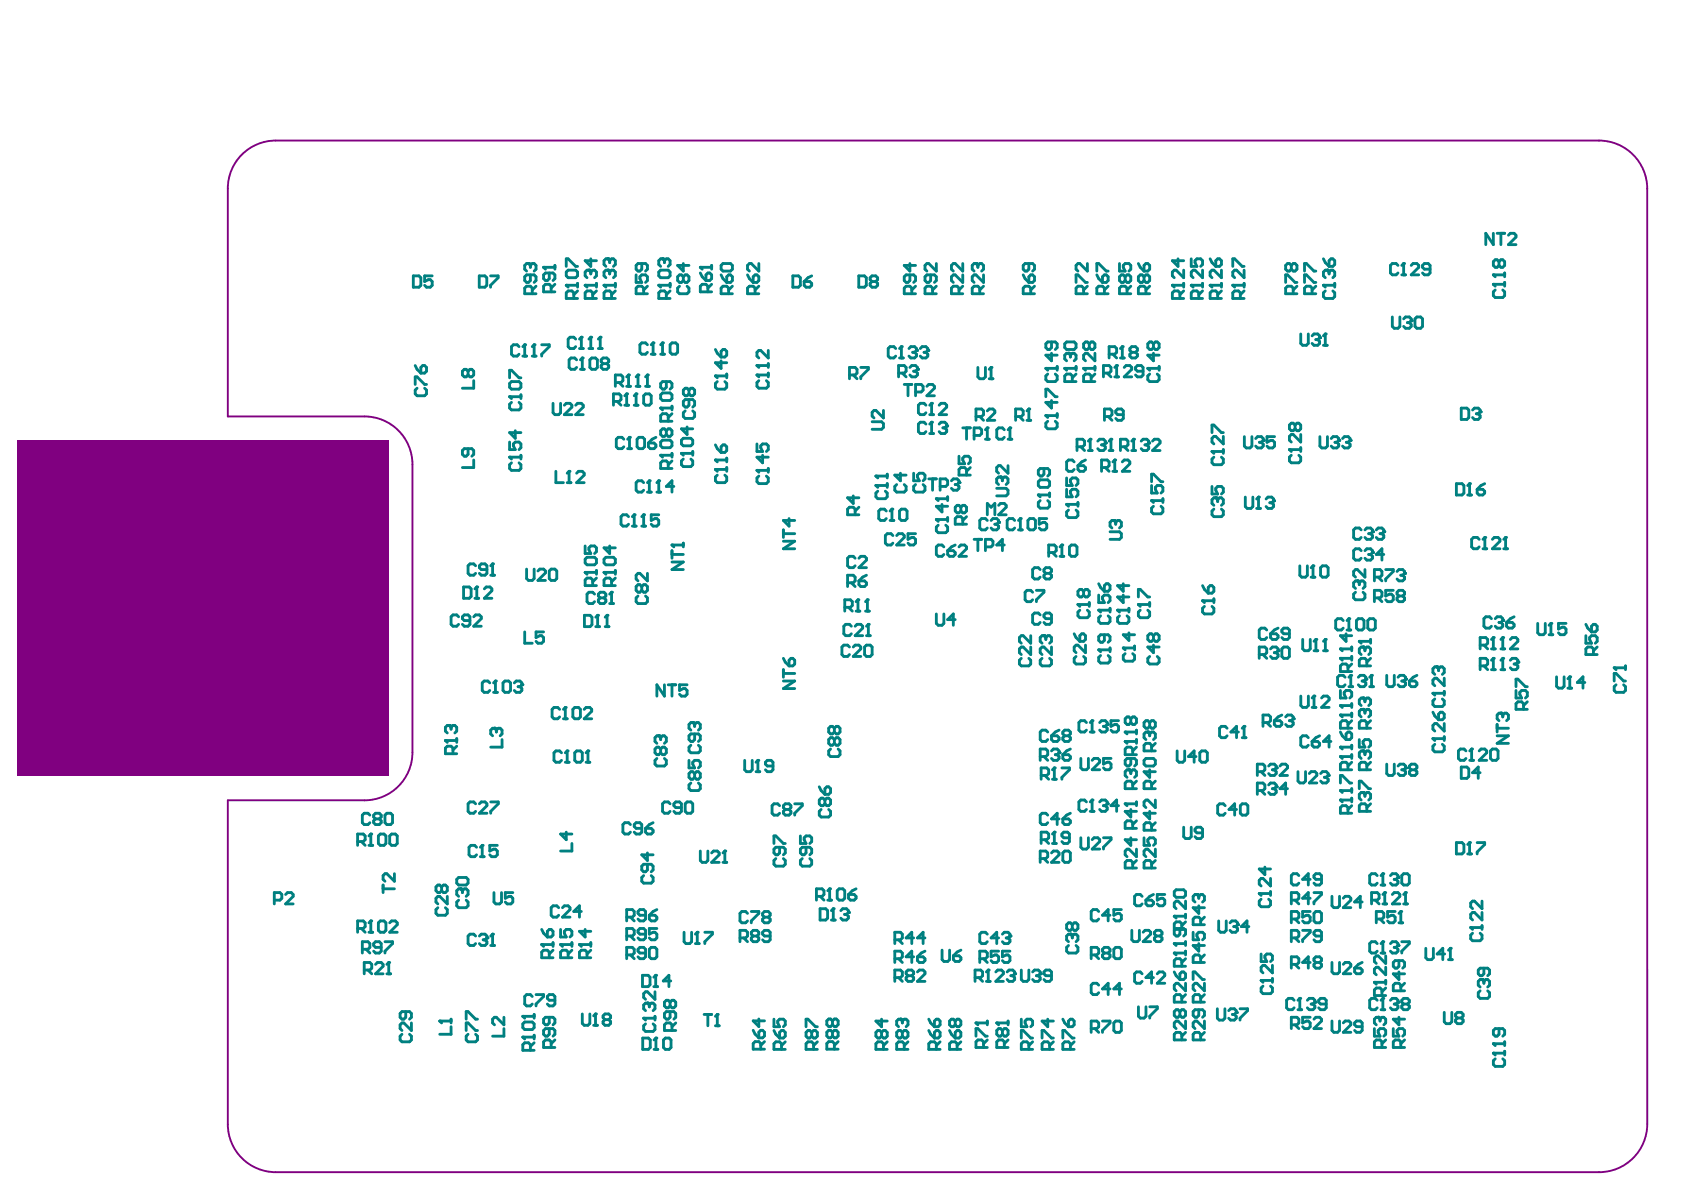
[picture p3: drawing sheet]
<svg xmlns="http://www.w3.org/2000/svg" width="301mm" height="210mm" viewBox="0 0 301 210" stroke-linecap="round" stroke-linejoin="round" font-family="sans-serif">
<path d="M271.2 110v1.6l.4 .4h.6l.4-.4v-1.6M273.2 112h.7M273.6 110v2" fill="none" stroke="#008080" stroke-width=".5"/>
<circle cx="273.6" cy="110" r=".25" fill="#008080"/>
<path d="M261.1 117.5h1l.3-.4v-.6l-.3-.4h-1v2M261.7 117.5l.7 .6M263.1 118.1h.6M263.4 116.1v2M273.6 110l-.4 .3M276.2 110h-1.3v1l.7-.4h.3l.3 .4v.6l-.3 .4h-.7l-.3-.4" fill="none" stroke="#008080" stroke-width=".5"/>
<circle cx="263.4" cy="116.1" r=".25" fill="#008080"/>
<path d="M263.4 116.1l-.3 .4M264.7 118.1h.7M265.1 116.1v2" fill="none" stroke="#008080" stroke-width=".5"/>
<circle cx="265.1" cy="116.1" r=".25" fill="#008080"/>
<path d="M265.1 116.1l-.4 .4M266.4 116.5l.3-.4h.7l.3 .4v.3" fill="none" stroke="#008080" stroke-width=".5"/>
<circle cx="267.7" cy="116.8" r=".25" fill="#008080"/>
<path d="M261.1 113.8h1l.3-.3v-.7l-.3-.3h-1v2M261.7 113.8l.7 .7M263.1 114.5h.6M263.4 112.5v2M267.1 117.1h.3M267.4 117.1l.3 .4v.3l-.3 .3h-.7l-.3-.3M267.7 116.8l-.3 .3" fill="none" stroke="#008080" stroke-width=".5"/>
<circle cx="263.4" cy="112.5" r=".25" fill="#008080"/>
<path d="M263.4 112.5l-.3 .3M264.7 114.5h.7M265.1 112.5v2" fill="none" stroke="#008080" stroke-width=".5"/>
<circle cx="265.1" cy="112.5" r=".25" fill="#008080"/>
<path d="M219.7 87.7v1.6l.3 .4h.7l.3-.4v-1.6M221.7 89.7h.6M222 87.7v2M265.1 112.5l-.4 .3M266.4 112.8l.3-.3h.7l.3 .3v.3l-1.3 1.4h1.3" fill="none" stroke="#008080" stroke-width=".5"/>
<circle cx="222" cy="87.7" r=".25" fill="#008080"/>
<path d="M222 87.7l-.3 .3M223.3 88l.4-.3h.6l.4 .3v.3" fill="none" stroke="#008080" stroke-width=".5"/>
<circle cx="224.7" cy="88.3" r=".25" fill="#008080"/>
<path d="M151.5 48.7h1l.3 .3v1.3l-.3 .4h-1zM153.8 49.7l-.3 .3v.3l.3 .4h.7l.3-.4v-.3l-.3-.3M153.8 49.7l-.3-.4v-.3l.3-.3h.7l.3 .3v.3l-.3 .4M153.8 49.7h.7M224 88.7h.3M224.3 88.7l.4 .3v.3l-.4 .4h-.6l-.4-.4M224.7 88.3l-.4 .4M244.6 119.1v1.7l.3 .3h.7l.3-.3v-1.7M246.6 119.5l.3-.4h.7l.3 .4v.3M190.6 147.8v1.6l.4 .4h.6l.4-.4v-1.6M192.6 148.1l.4-.3h.6l.4 .3v.3l-1.4 1.4h1.4M194.6 147.8h1.4v.3l-1.4 1.3v.4" fill="none" stroke="#008080" stroke-width=".5"/>
<circle cx="247.9" cy="119.8" r=".25" fill="#008080"/>
<path d="M247.9 119.8l-.3 .3M249.9 119.1l-.6 .4-.7 .6M236.4 126.1h2M237.8 128.5v-1l-.4-.4h-.6l-.4 .4v1h2M238.4 127.1l-.6 .7M238.4 125.8v.7M247.3 120.1h.3M247.6 120.1l.3 .4v.3l-.3 .3h-.7l-.3-.3M248.6 120.1h1l.3 .4v.3l-.3 .3h-.7l-.3-.3z" fill="none" stroke="#008080" stroke-width=".5"/>
<circle cx="236.4" cy="126.1" r=".25" fill="#008080"/>
<path d="M236.4 126.1l.4 .4M236.4 124.5h2M238.4 124.1v.7" fill="none" stroke="#008080" stroke-width=".5"/>
<circle cx="236.4" cy="124.5" r=".25" fill="#008080"/>
<path d="M236.4 124.5l.4 .3M236.4 121.8v1.3h1l-.3-.6v-.4l.3-.3h.7l.3 .3v.7l-.3 .3M240.4 132.5h-.3l-.3 .3v.7l.3 .3M241.1 135.8v-1l-.3-.3h-.7l-.3 .3v1h2M241.8 134.5l-.7 .6" fill="none" stroke="#008080" stroke-width=".5"/>
<circle cx="240.4" cy="132.5" r=".25" fill="#008080"/>
<path d="M239.8 130.5v1.3h1l-.4-.7v-.3l.4-.3h.6l.4 .3v.7l-.4 .3M240.4 132.5l.4 .3M240.8 132.8v.3M240.8 132.8l.3-.3h.3l.4 .3v.7l-.4 .3M252.8 130.3h1.9M253.1 131.3l-.3 .3v.7l.3 .3h1.3l.3-.3v-.7l-.3-.3M254.7 130v.6" fill="none" stroke="#008080" stroke-width=".5"/>
<circle cx="252.8" cy="130.3" r=".25" fill="#008080"/>
<path d="M236.4 133.5h2M237.8 135.8v-1l-.4-.3h-.6l-.4 .3v1h2M238.4 134.5l-.6 .6M238.4 133.1v.7M252.8 130.3l.3 .3M252.8 125.6l.3 .7 .7 .7M254.1 125.6h.3l.3 .4v.6l-.3 .4h-.6v-1zM254.7 127.6v1.4l-1.3-1.4h-.3l-.3 .4v.6l.3 .4" fill="none" stroke="#008080" stroke-width=".5"/>
<circle cx="236.4" cy="133.5" r=".25" fill="#008080"/>
<path d="M236.4 133.5l.4 .3M236.4 131.8h2M238.4 131.5v.6" fill="none" stroke="#008080" stroke-width=".5"/>
<circle cx="236.4" cy="131.8" r=".25" fill="#008080"/>
<path d="M236.4 131.8l.4 .3M236.4 129.1l.4 .7 .6 .7M237.8 129.1h.3l.3 .4v.6l-.3 .4h-.7v-1zM252.8 122.3h1.9M253.1 123.3l-.3 .3v.7l.3 .3h1.3l.3-.3v-.7l-.3-.3M254.7 122v.6" fill="none" stroke="#008080" stroke-width=".5"/>
<circle cx="252.8" cy="122.3" r=".25" fill="#008080"/>
<path d="M253.4 117.6h-.3l-.3 .4v.6l.3 .4M254.7 119.6v1.4l-1.3-1.4h-.3l-.3 .4v.6l.3 .4M252.8 122.3l.3 .3" fill="none" stroke="#008080" stroke-width=".5"/>
<circle cx="253.4" cy="117.6" r=".25" fill="#008080"/>
<path d="M253.4 117.6l.4 .4M253.8 118v.3M253.8 118l.3-.4h.3l.3 .4v.6l-.3 .4M240.4 139.8h-.3l-.3 .3v.7l.3 .3M241.1 143.1v-1l-.3-.3h-.7l-.3 .3v1h2M241.8 141.8l-.7 .6" fill="none" stroke="#008080" stroke-width=".5"/>
<circle cx="240.4" cy="139.8" r=".25" fill="#008080"/>
<path d="M239.8 139.1v-1.3h.3l1.3 1.3h.4M240.4 139.8l.4 .3M240.4 125.1h-.3l-.3 .4v.6l.3 .4M241.1 128.5v-1l-.3-.4h-.7l-.3 .4v1h2M241.8 127.1l-.7 .7M240.8 140.1v.4M240.8 140.1l.3-.3h.3l.4 .3v.7l-.4 .3" fill="none" stroke="#008080" stroke-width=".5"/>
<circle cx="240.4" cy="125.1" r=".25" fill="#008080"/>
<path d="M240.4 125.1l.4 .4M240.4 123.1h-.3l-.3 .4v.6l.3 .4M240.8 125.5v.3M240.8 125.5l.3-.4h.3l.4 .4v.6l-.4 .4" fill="none" stroke="#008080" stroke-width=".5"/>
<circle cx="240.4" cy="123.1" r=".25" fill="#008080"/>
<path d="M223.4 111.1l-.3-.3h-.7l-.3 .3v1.4l.3 .3h.7l.3-.3M224.1 111.8h1l.3 .3v.4l-.3 .3h-.7l-.3-.3zM225.4 110.8l-.6 .3-.7 .7M227.4 111.8h-1l-.3-.3v-.4l.3-.3h.7l.3 .3v1.4l-.3 .3h-.7l-.3-.3M229.8 112.8v1.6l.3 .4h.7l.3-.4v-1.6M231.8 114.8h.6M232.1 112.8v2M240.4 123.1l.4 .4M240.8 123.5v.3M240.8 123.5l.3-.4h.3l.4 .4v.6l-.4 .4" fill="none" stroke="#008080" stroke-width=".5"/>
<circle cx="232.1" cy="112.8" r=".25" fill="#008080"/>
<path d="M232.1 112.8l-.3 .3M233.4 114.8h.7M233.8 112.8v2" fill="none" stroke="#008080" stroke-width=".5"/>
<circle cx="233.8" cy="112.8" r=".25" fill="#008080"/>
<path d="M222.1 115.5h1l.3-.4v-.6l-.3-.4h-1v2M222.8 115.5l.6 .6M224.1 114.5l.3-.4h.7l.3 .4v.3M233.8 112.8l-.4 .3" fill="none" stroke="#008080" stroke-width=".5"/>
<circle cx="225.4" cy="114.8" r=".25" fill="#008080"/>
<path d="M224.8 115.1h.3M225.1 115.1l.3 .4v.3l-.3 .3h-.7l-.3-.3M225.4 114.8l-.3 .3M226.1 114.5l.3-.4h.7l.3 .4v1.3l-.3 .3h-.7l-.3-.3zM236.4 116.1h2M237.8 118.5v-1l-.4-.4h-.6l-.4 .4v1h2M238.4 117.1l-.6 .7M238.4 115.8v.7" fill="none" stroke="#008080" stroke-width=".5"/>
<circle cx="236.4" cy="116.1" r=".25" fill="#008080"/>
<path d="M236.4 116.1l.4 .4M236.4 114.5h2M238.4 114.1v.7" fill="none" stroke="#008080" stroke-width=".5"/>
<circle cx="236.4" cy="114.5" r=".25" fill="#008080"/>
<path d="M236.4 114.5l.4 .3M237.4 111.8v1.3l-1-1h2M229.4 122.8v1.6l.4 .4h.6l.4-.4v-1.6M231.4 124.8h.7M231.8 122.8v2" fill="none" stroke="#008080" stroke-width=".5"/>
<circle cx="231.8" cy="122.8" r=".25" fill="#008080"/>
<path d="M222.8 127.5h1l.3-.4v-.6l-.3-.4h-1v2M223.4 127.5l.7 .6M224.8 127.1h1l.3 .4v.3l-.3 .3h-.7l-.3-.3zM226.1 126.1l-.7 .4-.6 .6M226.8 126.5l.3-.4h.7l.3 .4v.3M231.8 122.8l-.4 .3M233.1 123.1l.3-.3h.7l.3 .3v.3l-1.3 1.4h1.3" fill="none" stroke="#008080" stroke-width=".5"/>
<circle cx="228.1" cy="126.8" r=".25" fill="#008080"/>
<path d="M227.4 127.1h.4M227.8 127.1l.3 .4v.3l-.3 .3h-.7l-.3-.3M228.1 126.8l-.3 .3M236.4 141.1h2M237.8 143.4v-1l-.4-.3h-.6l-.4 .3v1h2M238.4 142.1l-.6 .7M238.4 140.8v.6" fill="none" stroke="#008080" stroke-width=".5"/>
<circle cx="236.4" cy="141.1" r=".25" fill="#008080"/>
<path d="M236.4 139.5h2M238.4 139.1v.7M236.4 141.1l.4 .3" fill="none" stroke="#008080" stroke-width=".5"/>
<circle cx="236.4" cy="139.5" r=".25" fill="#008080"/>
<path d="M229 136.1v1.7l.3 .3h.6l.4-.3v-1.7M230.9 136.4l.4-.3h.6l.4 .3v.4l-1.4 1.3h1.4M232.9 136.4l.4-.3h.6l.4 .3v.4M236.4 139.5l.4 .3M236.4 138.1v-1.3h.4l1.3 1.3h.3" fill="none" stroke="#008080" stroke-width=".5"/>
<circle cx="234.3" cy="136.8" r=".25" fill="#008080"/>
<path d="M233.6 137.1h.3M233.9 137.1l.4 .3v.4l-.4 .3h-.6l-.4-.3M234.3 136.8l-.4 .3M244.6 134.8v1.7l.3 .3h.7l.3-.3v-1.7M246.6 135.1l.3-.3h.7l.3 .3v.4" fill="none" stroke="#008080" stroke-width=".5"/>
<circle cx="247.9" cy="135.5" r=".25" fill="#008080"/>
<g fill="none" stroke="#008080" stroke-width=".5">
<path d="M221.8 136.1h1l.3-.3v-.7l-.3-.3h-1v2M222.4 136.1l.7 .7M223.8 135.1l.3-.3h.7l.3 .3v.4M230.8 130.1l-.4-.3h-.6l-.4 .3v1.4l.4 .3h.6l.4-.3M231.4 130.8h1l.4 .3v.4l-.4 .3h-.6l-.4-.3zM232.8 129.8l-.7 .3-.7 .7M234.8 130.8h-1.4l1-1v2M247.3 135.8h.3M247.6 135.8l.3 .3v.4l-.3 .3h-.7l-.3-.3M247.9 135.5l-.3 .3M248.9 135.8h.7M248.9 135.8l-.3 .3v.4l.3 .3h.7l.3-.3v-.4l-.3-.3"/>
<path d="M248.9 135.8l-.3-.3v-.4l.3-.3h.7l.3 .3v.4l-.3 .3"/>
</g>
<circle cx="225.1" cy="135.5" r=".25" fill="#008080"/>
<path d="M221.8 139.4h1l.3-.3v-.6l-.3-.4h-1v2M222.4 139.4l.7 .7M223.8 138.5l.3-.4h.7l.3 .4v.3M224.4 135.8h.4M224.8 135.8l.3 .3v.4l-.3 .3h-.7l-.3-.3M225.1 135.5l-.3 .3M225.8 135.1l.3-.3h.7l.3 .3v.4l-1.3 1.3h1.3" fill="none" stroke="#008080" stroke-width=".5"/>
<circle cx="225.1" cy="138.8" r=".25" fill="#008080"/>
<path d="M240.4 114.1h-.3l-.3 .4v.6l.3 .4M241.1 117.5v-1l-.3-.4h-.7l-.3 .4v1h2M241.8 116.1l-.7 .7M224.4 139.1h.4M224.8 139.1l.3 .3v.4l-.3 .3h-.7l-.3-.3M225.1 138.8l-.3 .3M227.1 139.1h-1.3l1-1v2" fill="none" stroke="#008080" stroke-width=".5"/>
<circle cx="240.4" cy="114.1" r=".25" fill="#008080"/>
<path d="M239.8 113.1h2M240.4 114.1l.4 .4M240.8 114.5v.3M240.8 114.5l.3-.4h.3l.4 .4v.6l-.4 .4M241.8 112.8v.7" fill="none" stroke="#008080" stroke-width=".5"/>
<circle cx="239.8" cy="113.1" r=".25" fill="#008080"/>
<path d="M237.3 119.5l-.4-.4h-.6l-.4 .4v1.3l.4 .3h.6l.4-.3M238.3 119.1v2M239.8 113.1l.3 .4M237.9 121.1h.7" fill="none" stroke="#008080" stroke-width=".5"/>
<circle cx="238.3" cy="119.1" r=".25" fill="#008080"/>
<path d="M238.3 119.1l-.4 .4M239.6 119.5l.3-.4h.7l.3 .4v.3" fill="none" stroke="#008080" stroke-width=".5"/>
<circle cx="240.9" cy="119.8" r=".25" fill="#008080"/>
<path d="M240.9 119.8l-.3 .3M241.9 119.1v2M240.3 120.1h.3M240.6 120.1l.3 .4v.3l-.3 .3h-.7l-.3-.3M241.6 121.1h.7" fill="none" stroke="#008080" stroke-width=".5"/>
<circle cx="241.9" cy="119.1" r=".25" fill="#008080"/>
<path d="M236.9 109.5l-.3-.4h-.7l-.3 .4v1.3l.3 .3h.7l.3-.3M237.6 111.1h.7M237.9 109.1v2M241.9 119.1l-.3 .4" fill="none" stroke="#008080" stroke-width=".5"/>
<circle cx="237.9" cy="109.1" r=".25" fill="#008080"/>
<g fill="none" stroke="#008080" stroke-width=".5">
<path d="M189.5 111.8l.3 .7 .7 .6M189.8 115.8l-.3 .3v.7l.3 .3h1.3l.4-.3v-.7l-.4-.3M190.8 111.8h.3l.4 .3v.7l-.4 .3h-.6v-1zM191.5 113.8v1.3l-1.4-1.3h-.3l-.3 .3v.7l.3 .3M193.8 114.6h2M194.1 115.6l-.3 .4v.6l.3 .4h1.4l.3-.4v-.6l-.3-.4M195.8 114.3v.7M202.8 115.8l-.3 .3v.7l.3 .3h1.3l.4-.3v-.7l-.4-.3M203.5 112.1l-.4-.3h-.3l-.3 .3v.7l.3 .3h.3l.4-.3M203.5 112.1l.3-.3h.3l.4 .3v.7l-.4 .3h-.3l-.3-.3M203.5 113.8v1.3l-1-1h2M203.5 112.1v.7"/>
<path d="M237.9 109.1l-.3 .4M239.6 109.1h.7l.3 .4v1.3l-.3 .3h-.7l-.3-.3v-1.3zM241.3 109.5l.3-.4h.7l.3 .4v1.3l-.3 .3h-.7l-.3-.3z"/>
</g>
<circle cx="193.8" cy="114.6" r=".25" fill="#008080"/>
<path d="M195.6 62.5h1l.4-.4v-.6l-.4-.4h-1v2M196.3 62.5l.7 .6M197.6 63.1h.7M198 61.1v2M193.8 114.6l.3 .4M194.8 112v1l-.3 .3h-.4l-.3-.3v-.7l.3-.3h1.4l.3 .3v.7l-.3 .3" fill="none" stroke="#008080" stroke-width=".5"/>
<circle cx="198" cy="61.1" r=".25" fill="#008080"/>
<path d="M198 61.1l-.4 .4M199.6 62.1l-.3-.3v-.3l.3-.4h.7l.3 .4v.3l-.3 .3M199.6 62.1l-.3 .4v.3l.3 .3h.7l.3-.3v-.3l-.3-.4M199.6 62.1h.7M185 97.5h1l.3-.4v-.6l-.3-.4h-1v2M185.6 97.5l.7 .6M187 98.1h.6M187.3 96.1v2M189.5 81.5l-.4-.4h-.6l-.4 .4v1.3l.4 .3h.6l.4-.3M190.1 82.1h1l.4 .4v.3l-.4 .3h-.6l-.4-.3zM191.5 81.1l-.7 .4-.7 .6" fill="none" stroke="#008080" stroke-width=".5"/>
<circle cx="187.3" cy="96.1" r=".25" fill="#008080"/>
<path d="M158 61.5l-.3-.4h-.7l-.3 .4v1.3l.3 .3h.7l.3-.3M158.7 63.1h.6M159 61.1v2M157.5 94.5l-.3-.4h-.7l-.3 .4v1.3l.3 .3h.7l.3-.3M158.2 94.5l.3-.4h.7l.3 .4v.3l-1.3 1.3h1.3M161.5 94.1h-1.3v1l.6-.3h.4l.3 .3v.7l-.3 .3h-.7l-.3-.3M187.3 96.1l-.3 .4M189 96.1h.6l.4 .4v1.3l-.4 .3h-.6l-.4-.3v-1.3z" fill="none" stroke="#008080" stroke-width=".5"/>
<circle cx="159" cy="61.1" r=".25" fill="#008080"/>
<path d="M159 61.1l-.3 .4M160.3 61.5l.4-.4h.6l.4 .4v.3" fill="none" stroke="#008080" stroke-width=".5"/>
<circle cx="161.7" cy="61.8" r=".25" fill="#008080"/>
<path d="M161 62.1h.3M161.3 62.1l.4 .4v.3l-.4 .3h-.6l-.4-.3M161.7 61.8l-.4 .3M162.3 61.5l.4-.4h.6l.4 .4v.3" fill="none" stroke="#008080" stroke-width=".5"/>
<circle cx="163.7" cy="61.8" r=".25" fill="#008080"/>
<path d="M163 62.1h.3M163.3 62.1l.4 .4v.3l-.4 .3h-.6l-.4-.3M163.7 61.8l-.4 .3M172.2 73.5h1l.3-.4v-.6l-.3-.4h-1v2M172.5 64.8v1.7l.3 .3h.7l.3-.3v-1.7M172.8 73.5l.7 .6M174.1 72.5l.4-.4h.6l.4 .4v.3l-1.4 1.3h1.4M174.5 66.8h.6M174.8 64.8v2" fill="none" stroke="#008080" stroke-width=".5"/>
<circle cx="174.8" cy="64.8" r=".25" fill="#008080"/>
<path d="M159.5 67.8h1.3M160.2 67.8v2M161.5 69.1h1l.3-.3v-.7l-.3-.3h-1v2M163.5 68.1l.3-.3h.7l.3 .3v.4l-1.3 1.3h1.3M174.8 64.8l-.3 .3M163.8 84.5h1.4M164.5 84.5v2M165.8 85.8h1l.4-.3v-.7l-.4-.3h-1v2M167.8 84.8l.4-.3h.6l.4 .3v.3" fill="none" stroke="#008080" stroke-width=".5"/>
<circle cx="169.2" cy="85.1" r=".25" fill="#008080"/>
<path d="M165.2 91.6h2M165.5 92.6l-.3 .4v.6l.3 .4h1.3l.4-.4v-.6l-.4-.4M167.2 91.3v.7M168.5 85.5h.3M168.8 85.5l.4 .3v.3l-.4 .4h-.6l-.4-.4M169.2 85.1l-.4 .4" fill="none" stroke="#008080" stroke-width=".5"/>
<circle cx="165.2" cy="91.6" r=".25" fill="#008080"/>
<path d="M165.2 91.6l.3 .4M165.2 88h2M166.2 89v1.3l-1-1h2M167.2 87.6v.7" fill="none" stroke="#008080" stroke-width=".5"/>
<circle cx="165.2" cy="88" r=".25" fill="#008080"/>
<path d="M165.2 88l.3 .3M183.8 116.1l-.3 .4v.6l.3 .4h1.3l.4-.4v-.6l-.4-.4M184.1 112.1h-.3l-.3 .4v.6l.3 .4M185.5 114.1v1.4l-1.4-1.4h-.3l-.3 .4v.6l.3 .4" fill="none" stroke="#008080" stroke-width=".5"/>
<circle cx="184.1" cy="112.1" r=".25" fill="#008080"/>
<path d="M150.2 110.5l-.4-.4h-.6l-.4 .4v1.3l.4 .3h.6l.4-.3M150.8 110.5l.4-.4h.6l.4 .4v.3l-1.4 1.3h1.4M152.8 112.1h.7M153.2 110.1v2M184.1 112.1l.4 .4M184.5 112.5v.3M184.5 112.5l.3-.4h.3l.4 .4v.6l-.4 .4" fill="none" stroke="#008080" stroke-width=".5"/>
<circle cx="153.2" cy="110.1" r=".25" fill="#008080"/>
<g fill="none" stroke="#008080" stroke-width=".5">
<path d="M190 78.8h1l.3-.3v-.7l-.3-.3h-1v2M190.6 78.8l.7 .7M192 79.5h.6M192.3 77.5v2M194.8 73.5h1l.3-.4v-.6l-.3-.4h-1v2M195.5 73.5l.6 .6M198.1 73.1h-1l-.3-.3v-.3l.3-.4h.7l.3 .4v1.3l-.3 .3h-.7l-.3-.3M149.8 114.1l-.3-.3h-.7l-.3 .3v1.4l.3 .3h.7l.3-.3M150.5 114.1l.3-.3h.7l.3 .3v.4l-1.3 1.3h1.3M152.8 113.8h.7l.3 .3v1.4l-.3 .3h-.7l-.3-.3v-1.4zM153.2 110.1l-.4 .4M183.5 108.5l-.4-.4h-.6l-.4 .4v1.3l.4 .3h.6l.4-.3"/>
<path d="M185.5 109.1h-1l-.4-.3v-.3l.4-.4h.6l.4 .4v1.3l-.4 .3h-.6l-.4-.3"/>
</g>
<circle cx="192.3" cy="77.5" r=".25" fill="#008080"/>
<path d="M192.3 77.5l-.3 .3M193.6 77.8l.4-.3h.6l.4 .3v.3" fill="none" stroke="#008080" stroke-width=".5"/>
<circle cx="195" cy="78.1" r=".25" fill="#008080"/>
<path d="M194.3 78.5h.3M194.6 78.5l.4 .3v.3l-.4 .4h-.6l-.4-.4M195 78.1l-.4 .4M195.6 79.5h.7M196 77.5v2" fill="none" stroke="#008080" stroke-width=".5"/>
<circle cx="196" cy="77.5" r=".25" fill="#008080"/>
<path d="M196 77.5l-.4 .3M195.8 93.8h1.7l.3 .3v.7l-.3 .3h-1.7M196.5 91.8h-.4l-.3 .3v.7l.3 .3" fill="none" stroke="#008080" stroke-width=".5"/>
<circle cx="196.5" cy="91.8" r=".25" fill="#008080"/>
<path d="M194.3 82.5h1l.3-.4v-.6l-.3-.4h-1v2M195 82.5l.6 .6M196.3 83.1h.7M196.5 91.8l.3 .3M196.6 81.1v2M196.8 92.1v.4M196.8 92.1l.3-.3h.4l.3 .3v.7l-.3 .3" fill="none" stroke="#008080" stroke-width=".5"/>
<circle cx="196.6" cy="81.1" r=".25" fill="#008080"/>
<path d="M158.2 85.5l-.4 .3v.7l.4 .3h1.3l.3-.3v-.7l-.3-.3M158.8 83.5v1.3l-1-1h2M188.1 89h2M188.5 90l-.4 .3v.7l.4 .3h1.3l.3-.3v-.7l-.3-.3M190.1 88.6v.7M196.6 81.1l-.3 .4M198 81.5l.3-.4h.7l.3 .4v.3l-1.3 1.3h1.3" fill="none" stroke="#008080" stroke-width=".5"/>
<circle cx="188.1" cy="89" r=".25" fill="#008080"/>
<path d="M197.6 78.8h1l.4-.3v-.7l-.4-.3h-1v2M198.3 78.8l.7 .7M199.6 79.5h.7M200 77.5v2M188.1 89l.4 .3M188.1 84.3v1.3h1l-.3-.6v-.4l.3-.3h.7l.3 .3v.7l-.3 .3M188.1 86.3v1.3h1l-.3-.6v-.4l.3-.3h.7l.3 .3v.7l-.3 .3" fill="none" stroke="#008080" stroke-width=".5"/>
<circle cx="200" cy="77.5" r=".25" fill="#008080"/>
<path d="M200 77.5l-.4 .3M201.3 77.8l.3-.3h.7l.3 .3v.3" fill="none" stroke="#008080" stroke-width=".5"/>
<circle cx="202.6" cy="78.1" r=".25" fill="#008080"/>
<path d="M202 78.5h.3M202.3 78.5l.3 .3v.3l-.3 .4h-.7l-.3-.4M202.6 78.1l-.3 .4M203.3 77.8l.3-.3h.7l.3 .3v.3l-1.3 1.4h1.3M154.5 85.6h2M154.8 86.6l-.3 .4v.6l.3 .4h1.4l.3-.4v-.6l-.3-.4M156.5 85.3v.7" fill="none" stroke="#008080" stroke-width=".5"/>
<circle cx="154.5" cy="85.6" r=".25" fill="#008080"/>
<path d="M154.5 85.6l.3 .4M154.5 84h2M156.5 83.6v.7" fill="none" stroke="#008080" stroke-width=".5"/>
<circle cx="154.5" cy="84" r=".25" fill="#008080"/>
<path d="M154.5 84l.3 .3M203.1 88.3h2M203.5 89.3l-.4 .3v.7l.4 .3h1.3l.3-.3v-.7l-.3-.3M205.1 88v.6" fill="none" stroke="#008080" stroke-width=".5"/>
<circle cx="203.1" cy="88.3" r=".25" fill="#008080"/>
<path d="M156.3 90.1l-.3-.3h-.7l-.3 .3v1.4l.3 .3h.7l.3-.3M157 91.8h.7M157.3 89.8v2M203.1 88.3l.4 .3M203.1 85v-1.4h.4l1.3 1.4h.3M203.1 85.6v1.4h1l-.3-.7v-.3l.3-.4h.7l.3 .4v.6l-.3 .4" fill="none" stroke="#008080" stroke-width=".5"/>
<circle cx="157.3" cy="89.8" r=".25" fill="#008080"/>
<path d="M177.1 75.8l-.3-.3h-.7l-.3 .3v1.3l.3 .4h.7l.3-.4M177.8 77.5h.7M178.1 75.5v2M157.3 89.8l-.3 .3M159 89.8h.7l.3 .3v1.4l-.3 .3h-.7l-.3-.3v-1.4z" fill="none" stroke="#008080" stroke-width=".5"/>
<circle cx="178.1" cy="75.5" r=".25" fill="#008080"/>
<path d="M178.1 75.5l-.3 .3M179.1 73.5h1l.4-.4v-.6l-.4-.4h-1v2M179.8 73.5l.7 .6M181.1 74.1h.7M181.5 72.1v2" fill="none" stroke="#008080" stroke-width=".5"/>
<circle cx="181.5" cy="72.1" r=".25" fill="#008080"/>
<path d="M181.5 72.1l-.4 .4M184.5 73.3h2M184.8 74.3l-.3 .3v.7l.3 .3h1.3l.4-.3v-.7l-.4-.3M186.5 73v.6" fill="none" stroke="#008080" stroke-width=".5"/>
<circle cx="184.5" cy="73.3" r=".25" fill="#008080"/>
<path d="M184.5 73.3l.3 .3M184.5 70v-1.4h.3l1.3 1.4h.4M184.5 65h2M184.8 66l-.3 .3v.7l.3 .3h1.3l.4-.3v-.7l-.4-.3M185.5 70.6v1.4l-1-1h2M186.5 64.6v.7" fill="none" stroke="#008080" stroke-width=".5"/>
<circle cx="184.5" cy="65" r=".25" fill="#008080"/>
<path d="M184.5 65l.3 .3M185.5 62.3v1.3l-1-1h2M185.5 60.3v1l-.4 .3h-.3l-.3-.3v-.7l.3-.3h1.3l.4 .3v.7l-.4 .3M187.8 65h2M189.1 67.3v-1l-.3-.3h-.7l-.3 .3v1h2M189.8 66l-.7 .6M189.8 64.6v.7" fill="none" stroke="#008080" stroke-width=".5"/>
<circle cx="187.8" cy="65" r=".25" fill="#008080"/>
<path d="M187.8 65l.3 .3M188.5 62.3h-.4l-.3 .3v.7l.3 .3" fill="none" stroke="#008080" stroke-width=".5"/>
<circle cx="188.5" cy="62.3" r=".25" fill="#008080"/>
<path d="M187.8 60.6l.3-.3h1.4l.3 .3v.7l-.3 .3h-1.4l-.3-.3zM188.5 62.3l.3 .3M188.8 62.6v.4M188.8 62.6l.3-.3h.4l.3 .3v.7l-.3 .3M191.1 65h2M192.5 67.3v-1l-.4-.3h-.6l-.4 .3v1h2M193.1 66l-.6 .6M193.1 64.6v.7" fill="none" stroke="#008080" stroke-width=".5"/>
<circle cx="191.1" cy="65" r=".25" fill="#008080"/>
<path d="M191.1 65l.4 .3M192.1 60.6l.4-.3h.3l.3 .3v.7l-.3 .3h-.3l-.4-.3M192.1 60.6l-.3-.3h-.3l-.4 .3v.7l.4 .3h.3l.3-.3M192.1 60.6v.7M193.1 62.3v1.3l-1.3-1.3h-.3l-.4 .3v.7l.4 .3M194.6 65.8h1l.4-.3v-.7l-.4-.3h-1v2M195.3 65.8l.7 .7M196.6 66.5h.7M197 64.5v2" fill="none" stroke="#008080" stroke-width=".5"/>
<circle cx="197" cy="64.5" r=".25" fill="#008080"/>
<path d="M197 64.5l-.4 .3M198.3 64.8l.3-.3h.7l.3 .3v.3l-1.3 1.4h1.3M201.6 65.5h-1l-.3-.4v-.3l.3-.3h.7l.3 .3v1.3l-.3 .4h-.7l-.3-.4M202.5 65h2M202.8 66l-.3 .3v.7l.3 .3h1.3l.4-.3v-.7l-.4-.3M204.5 64.6v.7" fill="none" stroke="#008080" stroke-width=".5"/>
<circle cx="202.5" cy="65" r=".25" fill="#008080"/>
<path d="M163.3 71.5l-.3-.4h-.7l-.3 .4v1.3l.3 .3h.7l.3-.3M164 73.1h.7M164.3 71.1v2M202.5 65l.3 .3M203.5 62.3v1.3l-1-1h2M203.5 60.6v.7M203.5 60.6l-.4-.3h-.3l-.3 .3v.7l.3 .3h.3l.4-.3M203.5 60.6l.3-.3h.3l.4 .3v.7l-.4 .3h-.3l-.3-.3" fill="none" stroke="#008080" stroke-width=".5"/>
<circle cx="164.3" cy="71.1" r=".25" fill="#008080"/>
<path d="M163.3 74.8l-.3-.3h-.7l-.3 .3v1.3l.3 .4h.7l.3-.4M164 76.5h.7M164.3 71.1l-.3 .4M164.3 74.5v2M165.7 71.5l.3-.4h.7l.3 .4v.3l-1.3 1.3h1.3" fill="none" stroke="#008080" stroke-width=".5"/>
<circle cx="164.3" cy="74.5" r=".25" fill="#008080"/>
<path d="M164.3 74.5l-.3 .3M165.7 74.8l.3-.3h.7l.3 .3v.3" fill="none" stroke="#008080" stroke-width=".5"/>
<circle cx="167" cy="75.1" r=".25" fill="#008080"/>
<path d="M166.3 75.5h.4M166.7 75.5l.3 .3v.3l-.3 .4h-.7l-.3-.4M167 75.1l-.3 .4M179 91.8l-.4-.3h-.6l-.4 .3v1.3l.4 .4h.6l.4-.4M179.6 93.5h.7M180 91.5v2" fill="none" stroke="#008080" stroke-width=".5"/>
<circle cx="180" cy="91.5" r=".25" fill="#008080"/>
<path d="M175.8 86.1h1.7l.3 .4v.6l-.3 .4h-1.7M176.5 84.1h-.4l-.3 .4v.6l.3 .4M180 91.5l-.4 .3M181.6 91.5h.7l.3 .3v1.3l-.3 .4h-.7l-.3-.4v-1.3zM184.6 91.5h-1.3v1l.7-.4h.3l.3 .4v.6l-.3 .4h-.7l-.3-.4M183.5 100.5l-.4-.4h-.6l-.4 .4v1.3l.4 .3h.6l.4-.3M184.5 101.1l-.4-.3v-.3l.4-.4h.6l.4 .4v.3l-.4 .3M184.5 101.1l-.4 .4v.3l.4 .3h.6l.4-.3v-.3l-.4-.4M184.5 101.1h.6" fill="none" stroke="#008080" stroke-width=".5"/>
<circle cx="176.5" cy="84.1" r=".25" fill="#008080"/>
<path d="M176.5 84.1l.3 .4M176.8 84.5v.3M176.8 84.5l.3-.4h.4l.3 .4v.6l-.3 .4M177.8 82.1v1.4l-1.3-1.4h-.4l-.3 .4v.6l.3 .4M183.1 87.3h2M183.5 88.3l-.4 .3v.7l.4 .3h1.3l.3-.3v-.7l-.3-.3M185.1 87v.6" fill="none" stroke="#008080" stroke-width=".5"/>
<circle cx="183.1" cy="87.3" r=".25" fill="#008080"/>
<path d="M169.8 75.5h1.4M170.5 75.5v2M171.8 76.8h1l.4-.3v-.7l-.4-.3h-1v2M173.8 77.5h.7M174.1 75.5v2M183.1 87.3l.4 .3M183.5 84.6h1.3l.3 .4v.6l-.3 .4h-1.3l-.4-.4v-.6zM184.1 82.6v1l-.3 .4h-.3l-.4-.4v-.6l.4-.4h1.3l.3 .4v.6l-.3 .4" fill="none" stroke="#008080" stroke-width=".5"/>
<circle cx="174.1" cy="75.5" r=".25" fill="#008080"/>
<g fill="none" stroke="#008080" stroke-width=".5">
<path d="M153.8 74.4h1.7l.3 .3v.7l-.3 .3h-1.7M155.8 72.4v1.3l-1.3-1.3h-.3l-.4 .3v.7l.4 .3M158.5 65.8h1l.3-.3v-.7l-.3-.3h-1v2M159.2 65.8l.6 .7M160.5 64.8l.3-.3h.7l.3 .3v.3M174.1 75.5l-.3 .3M161.2 83.5v1.3h1l-.4-.7v-.3l.4-.3h.6l.4 .3v.7l-.4 .3M161.5 85.5l-.3 .3v.7l.3 .3h1.3l.4-.3v-.7l-.4-.3M166.5 96.5l-.3-.4h-.7l-.3 .4v1.3l.3 .3h.7l.3-.3M167.2 97.1h1l.3 .4v.3l-.3 .3h-.7l-.3-.3zM168.5 96.1l-.7 .4-.6 .6M169.2 96.5l.3-.4h.7l.3 .4v.3l-1.3 1.3h1.3"/>
<path d="M169.2 80.5v1.3h1l-.4-.7v-.3l.4-.3h.6l.4 .3v.7l-.4 .3M169.5 89.5l-.3-.4h-.4l-.3 .4v.6l.3 .4h.4l.3-.4M169.5 89.5l.3-.4h.4l.3 .4v.6l-.3 .4h-.4l-.3-.4M169.5 89.5v.6M169.8 92.5v-1l-.3-.4h-.7l-.3 .4v1h2M170.5 91.1l-.7 .7M170.5 83.8v-1l-.3-.3h-.7l-.3 .3v1h2M171.2 82.5l-.7 .6"/>
</g>
<circle cx="161.8" cy="65.1" r=".25" fill="#008080"/>
<g fill="none" stroke="#008080" stroke-width=".5">
<path d="M161.2 65.5h.3M161.5 65.5l.3 .3v.3l-.3 .4h-.7l-.3-.4M161.8 65.1l-.3 .4M150.8 98.5l-.3-.4h-.7l-.3 .4v1.3l.3 .3h.7l.3-.3M151.5 98.5l.3-.4h.7l.3 .4v.3l-1.3 1.3h1.3M149 107.1h1l.3-.3v-.7l-.3-.3h-1v2M149.5 102.8h1l.3-.3v-.7l-.3-.3h-1v2M149.7 107.1l.6 .7M150.2 102.8l.6 .7M151 107.8h.7M151.3 105.8v2M151.5 102.5h1l.3 .3v.3l-.3 .4h-.7l-.3-.4z"/>
<path d="M152.8 101.5l-.6 .3-.7 .7"/>
</g>
<circle cx="151.3" cy="105.8" r=".25" fill="#008080"/>
<path d="M151.3 105.8l-.3 .3M152.7 107.8h.6M153 105.8v2" fill="none" stroke="#008080" stroke-width=".5"/>
<circle cx="153" cy="105.8" r=".25" fill="#008080"/>
<path d="M174.1 91.8l-.3-.3h-.6l-.4 .3v1.3l.4 .4h.6l.3-.4M174.8 91.8l.3-.3h.7l.3 .3v.3M153 105.8l-.3 .3M165.2 108.3v1.7l.3 .3h.7l.3-.3v-1.7M168.5 109.3h-1.3l1-1v2" fill="none" stroke="#008080" stroke-width=".5"/>
<circle cx="176.1" cy="92.1" r=".25" fill="#008080"/>
<g fill="none" stroke="#008080" stroke-width=".5">
<path d="M149.8 66.1h1l.4-.3v-.7l-.4-.3h-1v2M150.5 66.1l.7 .7M151.8 64.8h1.4v.3l-1.4 1.4v.3M150.5 87.5v1.3l-1-1h2M150.8 90.8v-1l-.3-.3h-.7l-.3 .3v1h2M151.5 89.5l-.7 .6M171.8 95.1h1.4M172.5 95.1v2M173.8 96.5h1l.3-.4v-.6l-.3-.4h-1v2M175.5 92.5h.3M175.8 92.5l.3 .3v.3l-.3 .4h-.7l-.3-.4M176.1 92.1l-.3 .4"/>
<path d="M177.1 96.1h-1.3l1-1v2M180.1 116.1l-.3 .4v.6l.3 .4h1.4l.3-.4v-.6l-.3-.4M181.8 112.1v1.4l-1.3-1.4h-.4l-.3 .4v.6l.3 .4M181.8 114.1v1.4l-1.3-1.4h-.4l-.3 .4v.6l.3 .4M182.1 104.5l-.3-.4h-.7l-.3 .4v1.3l.3 .3h.7l.3-.3M182.8 104.1h1.3v.4l-1.3 1.3v.3M193.8 107.6h2M194.1 108.6l-.3 .4v.6l.3 .4h1.4l.3-.4v-.6l-.3-.4M195.8 107.3v.7"/>
</g>
<circle cx="193.8" cy="107.6" r=".25" fill="#008080"/>
<path d="M190.1 106.6h2M190.5 107.6l-.4 .4v.6l.4 .4h1.3l.3-.4v-.6l-.3-.4M192.1 106.3v.7M193.8 107.6l.3 .4M193.8 105v1.3h1l-.3-.7v-.3l.3-.3h.7l.3 .3v.7l-.3 .3M193.8 103l.3 .6 .7 .7M194.8 103.3l.3-.3h.4l.3 .3v.7l-.3 .3h-.7z" fill="none" stroke="#008080" stroke-width=".5"/>
<circle cx="190.1" cy="106.6" r=".25" fill="#008080"/>
<path d="M190.1 106.6l.4 .4M191.1 104.3l-.3-.3h-.3l-.4 .3v.7l.4 .3h.3l.3-.3M191.1 104.3l.4-.3h.3l.3 .3v.7l-.3 .3h-.3l-.4-.3M191.1 104.3v.7M200.8 106.6h2M201.1 107.6l-.3 .4v.6l.3 .4h1.4l.3-.4v-.6l-.3-.4M202.8 106.3v.7" fill="none" stroke="#008080" stroke-width=".5"/>
<circle cx="200.8" cy="106.6" r=".25" fill="#008080"/>
<path d="M197.1 107.6h2M197.5 108.6l-.4 .4v.6l.4 .4h1.3l.3-.4v-.6l-.3-.4M199.1 107.3v.7M200.8 106.6l.3 .4M200.8 105.3v-1.3h.3l1.4 1.3h.3" fill="none" stroke="#008080" stroke-width=".5"/>
<circle cx="197.1" cy="107.6" r=".25" fill="#008080"/>
<path d="M197.1 107.6l.4 .4M198.1 105v1.3l-1-1h2M198.1 103v1.3l-1-1h2M198.1 114.3h2M198.5 115.3l-.4 .3v.7l.4 .3h1.3l.3-.3v-.7l-.3-.3M200.1 114v.6" fill="none" stroke="#008080" stroke-width=".5"/>
<circle cx="198.1" cy="114.3" r=".25" fill="#008080"/>
<path d="M198.1 114.3l.4 .3M199.1 111.6v1.4l-1-1h2M87.2 128.5h-.3l-.3 .3v.7l.3 .3M88.6 130.5v1.3h-2M93.9 175.8l-.3-.4h-.7l-.3 .4v1.3l.3 .3h.7l.3-.3M94.6 175.4h1.3v.4l-1.3 1.3v.3M97.9 176.4h-1l-.4-.3v-.3l.4-.4h.6l.4 .4v1.3l-.4 .3h-.6l-.4-.3" fill="none" stroke="#008080" stroke-width=".5"/>
<circle cx="87.2" cy="128.5" r=".25" fill="#008080"/>
<path d="M87.2 128.5l.4 .3M87.6 128.8v.3M87.6 128.8l.3-.3h.3l.4 .3v.7l-.4 .3M98.7 125.1l-.3-.3h-.7l-.3 .3v1.4l.3 .3h.7l.3-.3M99.4 126.8h.6M99.7 124.8v2" fill="none" stroke="#008080" stroke-width=".5"/>
<circle cx="99.7" cy="124.8" r=".25" fill="#008080"/>
<path d="M99 132.8l-.3-.3h-.7l-.3 .3v1.3l.3 .4h.7l.3-.4M99.7 124.8l-.3 .3M99.7 134.5h.7M100 132.5v2M101.4 124.8h.6l.4 .3v1.4l-.4 .3h-.6l-.4-.3v-1.4zM103 125.1l.4-.3h.6l.4 .3v.4l-1.4 1.3h1.4" fill="none" stroke="#008080" stroke-width=".5"/>
<circle cx="100" cy="132.5" r=".25" fill="#008080"/>
<path d="M100 132.5l-.3 .3M101.7 132.5h.7l.3 .3v1.3l-.3 .4h-.7l-.3-.4v-1.3zM103.4 134.5h.6M103.7 132.5v2" fill="none" stroke="#008080" stroke-width=".5"/>
<circle cx="103.7" cy="132.5" r=".25" fill="#008080"/>
<path d="M242.4 101.8h1l.4-.3v-.7l-.4-.3h-1v2M243.1 101.8l.7 .7M244.4 100.5h1.4v.3l-1.4 1.3v.4M246.4 100.8l.4-.3h.6l.4 .3v.3M103.7 132.5l-.3 .3" fill="none" stroke="#008080" stroke-width=".5"/>
<circle cx="247.8" cy="101.1" r=".25" fill="#008080"/>
<g fill="none" stroke="#008080" stroke-width=".5">
<path d="M242.4 105.5h1l.4-.4v-.6l-.4-.4h-1v2M243.1 105.5l.7 .6M245.8 104.1h-1.4v1l.7-.3h.3l.4 .3v.7l-.4 .3h-.6l-.4-.3M246.8 105.1l-.4-.3v-.3l.4-.4h.6l.4 .4v.3l-.4 .3M246.8 105.1l-.4 .4v.3l.4 .3h.6l.4-.3v-.3l-.4-.4M246.8 105.1h.6M247.1 101.5h.3M247.4 101.5l.4 .3v.3l-.4 .4h-.6l-.4-.4M247.8 101.1l-.4 .4M211.1 157.8h-.3l-.3 .3v.7l.3 .3M211.5 159.8v1.3l-1-1h2M211.8 163.1v-1l-.3-.3h-.7l-.3 .3v1h2"/>
<path d="M212.5 161.8l-.7 .6"/>
</g>
<circle cx="211.1" cy="157.8" r=".25" fill="#008080"/>
<g fill="none" stroke="#008080" stroke-width=".5">
<path d="M191.6 127.5l-.3-.4h-.7l-.3 .4v1.3l.3 .3h.7l.3-.3M192.3 129.1h.7M192.6 127.1v2M211.1 157.8l.4 .3M211.5 158.1v.3M211.5 158.1l.3-.3h.3l.4 .3v.7l-.4 .3M157.8 172.4h1l.4-.3v-.7l-.4-.3h-1v2M158.5 172.4l.7 .7M160.2 172.1l-.4-.3v-.4l.4-.3h.6l.4 .3v.4l-.4 .3M160.2 172.1l-.4 .3v.4l.4 .3h.6l.4-.3v-.4l-.4-.3M160.2 172.1h.6M161.8 171.4l.4-.3h.6l.4 .3v.4l-1.4 1.3h1.4"/>
<path d="M192.5 168.4h1l.3-.3v-.7l-.3-.3h-1v2M193.1 168.4l.7 .7M194.8 168.1l-.3-.3v-.4l.3-.3h.7l.3 .3v.4l-.3 .3M194.8 168.1l-.3 .3v.4l.3 .3h.7l.3-.3v-.4l-.3-.3M194.8 168.1h.7M196.8 167.1h.7l.3 .3v1.4l-.3 .3h-.7l-.3-.3v-1.4zM227.8 165.4h1l.3-.3v-.7l-.3-.3h-1v2M228.4 165.4l.7 .7M229.8 164.1h1.3v.3l-1.3 1.4v.3M233.1 165.1h-1l-.3-.3v-.4l.3-.3h.7l.3 .3v1.4l-.3 .3h-.7l-.3-.3"/>
</g>
<circle cx="192.6" cy="127.1" r=".25" fill="#008080"/>
<path d="M192.6 127.1l-.3 .4M194 127.5l.3-.4h.7l.3 .4v.3" fill="none" stroke="#008080" stroke-width=".5"/>
<circle cx="195.3" cy="127.8" r=".25" fill="#008080"/>
<path d="M194.6 128.1h.4M195 128.1l.3 .4v.3l-.3 .3h-.7l-.3-.3M195.3 127.8l-.3 .3M197.3 127.1h-1.3v1l.6-.3h.4l.3 .3v.7l-.3 .3h-.7l-.3-.3M191.6 141.4l-.3-.3h-.7l-.3 .3v1.4l.3 .3h.7l.3-.3M192.3 143.1h.7M192.6 141.1v2" fill="none" stroke="#008080" stroke-width=".5"/>
<circle cx="192.6" cy="141.1" r=".25" fill="#008080"/>
<path d="M192.6 141.1l-.3 .3M194 141.4l.3-.3h.7l.3 .3v.4" fill="none" stroke="#008080" stroke-width=".5"/>
<circle cx="195.3" cy="141.8" r=".25" fill="#008080"/>
<path d="M194.6 142.1h.4M195 142.1l.3 .3v.4l-.3 .3h-.7l-.3-.3M195.3 141.8l-.3 .3M197.3 142.1h-1.3l1-1v2M242.9 154.4l-.3-.3h-.7l-.3 .3v1.4l.3 .3h.7l.3-.3M243.6 156.1h.7M243.9 154.1v2" fill="none" stroke="#008080" stroke-width=".5"/>
<circle cx="243.9" cy="154.1" r=".25" fill="#008080"/>
<path d="M243.9 154.1l-.3 .3M245.3 154.4l.3-.3h.7l.3 .3v.4" fill="none" stroke="#008080" stroke-width=".5"/>
<circle cx="246.6" cy="154.8" r=".25" fill="#008080"/>
<path d="M245.9 155.1h.4M246.3 155.1l.3 .3v.4l-.3 .3h-.7l-.3-.3M246.6 154.8l-.3 .3M247.6 154.1h.7l.3 .3v1.4l-.3 .3h-.7l-.3-.3v-1.4zM172 172.4h1l.3-.3v-.7l-.3-.3h-1v2M172.7 172.4l.6 .7M174 173.1h.6M174.3 171.1v2" fill="none" stroke="#008080" stroke-width=".5"/>
<circle cx="174.3" cy="171.1" r=".25" fill="#008080"/>
<path d="M174.3 171.1l-.3 .3M175.6 171.4l.4-.3h.6l.4 .3v.4l-1.4 1.3h1.4M177.6 171.4l.4-.3h.6l.4 .3v.4" fill="none" stroke="#008080" stroke-width=".5"/>
<circle cx="179" cy="171.8" r=".25" fill="#008080"/>
<path d="M178.3 172.1h.3M178.6 172.1l.4 .3v.4l-.4 .3h-.6l-.4-.3M179 171.8l-.4 .3M242.4 173.3h2M243.8 175.6v-1l-.4-.3h-.6l-.4 .3v1h2M244.4 174.3l-.6 .6M244.4 172.9v.7" fill="none" stroke="#008080" stroke-width=".5"/>
<circle cx="242.4" cy="173.3" r=".25" fill="#008080"/>
<path d="M241.9 158.8h1l.4-.4v-.6l-.4-.4h-1v2M242.6 158.8l.7 .6M243.9 159.4h.7M244.3 157.4v2M242.4 173.3l.4 .3M244.4 168.6v1.3l-1.3-1.3h-.3l-.4 .3v.7l.4 .3M244.4 170.6v1.3l-1.3-1.3h-.3l-.4 .3v.7l.4 .3" fill="none" stroke="#008080" stroke-width=".5"/>
<circle cx="244.3" cy="157.4" r=".25" fill="#008080"/>
<path d="M244.3 157.4l-.4 .4M245.6 157.8l.3-.4h.7l.3 .4v.3l-1.3 1.3h1.3M247.6 159.4h.7M247.9 157.4v2" fill="none" stroke="#008080" stroke-width=".5"/>
<circle cx="247.9" cy="157.4" r=".25" fill="#008080"/>
<path d="M247.9 157.4l-.3 .4M207.1 161.6h2M208.5 163.9v-1l-.4-.3h-.6l-.4 .3v1h2M209.1 162.6l-.6 .7M209.1 161.3v.6" fill="none" stroke="#008080" stroke-width=".5"/>
<circle cx="207.1" cy="161.6" r=".25" fill="#008080"/>
<path d="M207.5 156.9h1.3l.3 .4v.6l-.3 .4h-1.3l-.4-.4v-.6zM209.1 158.9v1.4l-1.3-1.4h-.3l-.4 .4v.6l.4 .4M207.1 161.6l.4 .3M207.1 168.1h2M208.5 170.4v-1l-.4-.3h-.6l-.4 .3v1h2M209.1 167.8v.6M209.1 169.1l-.6 .7" fill="none" stroke="#008080" stroke-width=".5"/>
<circle cx="207.1" cy="168.1" r=".25" fill="#008080"/>
<path d="M207.1 168.1l.4 .3M207.1 166.4h2M209.1 166.1v.7" fill="none" stroke="#008080" stroke-width=".5"/>
<circle cx="207.1" cy="166.4" r=".25" fill="#008080"/>
<path d="M198.5 130.8h2M199.8 133.1v-1l-.3-.3h-.7l-.3 .3v1h2M200.5 131.8l-.7 .7M200.5 130.5v.6M207.1 166.4l.4 .4M208.1 163.8v1l-.3 .3h-.3l-.4-.3v-.7l.4-.3h1.3l.3 .3v.7l-.3 .3" fill="none" stroke="#008080" stroke-width=".5"/>
<circle cx="198.5" cy="130.8" r=".25" fill="#008080"/>
<path d="M198.5 130.8l.3 .3M198.5 129.1h2M200.5 128.8v.7" fill="none" stroke="#008080" stroke-width=".5"/>
<circle cx="198.5" cy="129.1" r=".25" fill="#008080"/>
<g fill="none" stroke="#008080" stroke-width=".5">
<path d="M190.6 133.8v1.6l.4 .4h.6l.4-.4v-1.6M192.6 134.1l.4-.3h.6l.4 .3v.3l-1.4 1.4h1.4M196 133.8h-1.4v1l.7-.4h.3l.4 .4v.6l-.4 .4h-.6l-.4-.4M198.5 129.1l.3 .4M199.5 126.8l-.4-.3h-.3l-.3 .3v.7l.3 .3h.3l.4-.3M199.5 126.8l.3-.3h.3l.4 .3v.7l-.4 .3h-.3l-.3-.3M199.5 126.8v.7M243.1 179.4h-.3l-.4 .4v.6l.4 .4M246.8 179.4v1.4l-1-1h2M242.4 181.4v1.4h1l-.3-.7v-.3l.3-.4h.7l.3 .4v.6l-.3 .4M243.8 184.8v-1l-.4-.4h-.6l-.4 .4v1h2M244.4 183.4l-.6 .7"/>
<path d="M245.8 181.4v1.4h1l-.4-.7v-.3l.4-.4h.6l.4 .4v.6l-.4 .4M247.1 184.8v-1l-.3-.4h-.7l-.3 .4v1h2M247.8 183.4l-.7 .7"/>
</g>
<circle cx="243.1" cy="179.4" r=".25" fill="#008080"/>
<g fill="none" stroke="#008080" stroke-width=".5">
<path d="M201.8 147.8v1.3h1l-.3-.7v-.3l.3-.3h.7l.3 .3v.7l-.3 .3M203.1 153.1v-1l-.3-.3h-.7l-.3 .3v1h2M203.8 149.8v1.3l-1.3-1.3h-.4l-.3 .3v.7l.3 .3M203.8 151.8l-.7 .6M228.3 176.4l-.4-.3h-.6l-.4 .3v1.4l.4 .3h.6l.4-.3M228.9 178.1h.7M229.3 176.1v2M243.1 179.4l.3 .4M243.4 179.8v.3M243.4 179.8l.4-.4h.3l.3 .4v.6l-.3 .4M192.5 181.4h1l.3-.3v-.7l-.3-.3h-1v2M193.1 181.4l.7 .7"/>
<path d="M194.5 180.1h1.3v.3l-1.3 1.4v.3M196.8 180.1h.7l.3 .3v1.4l-.3 .3h-.7l-.3-.3v-1.4z"/>
</g>
<circle cx="229.3" cy="176.1" r=".25" fill="#008080"/>
<path d="M229.3 176.1l-.4 .3M230.6 176.4l.3-.3h.7l.3 .3v.4" fill="none" stroke="#008080" stroke-width=".5"/>
<circle cx="231.9" cy="176.8" r=".25" fill="#008080"/>
<path d="M231.3 177.1h.3M231.6 177.1l.3 .3v.4l-.3 .3h-.7l-.3-.3M231.9 176.8l-.3 .3M233.9 177.1h-1l-.3-.3v-.4l.3-.3h.7l.3 .3v1.4l-.3 .3h-.7l-.3-.3M242.9 176.4l-.3-.3h-.7l-.3 .3v1.4l.3 .3h.7l.3-.3M243.6 178.1h.7M243.9 176.1v2" fill="none" stroke="#008080" stroke-width=".5"/>
<circle cx="243.9" cy="176.1" r=".25" fill="#008080"/>
<path d="M243.9 176.1l-.3 .3M245.3 176.4l.3-.3h.7l.3 .3v.4" fill="none" stroke="#008080" stroke-width=".5"/>
<circle cx="246.6" cy="176.8" r=".25" fill="#008080"/>
<path d="M242.9 166.4l-.3-.3h-.7l-.3 .3v1.4l.3 .3h.7l.3-.3M243.6 168.1h.7M243.9 166.1v2M245.9 177.1h.4M246.3 177.1l.3 .3v.4l-.3 .3h-.7l-.3-.3M246.6 176.8l-.3 .3M247.6 177.1h.7M247.6 177.1l-.3 .3v.4l.3 .3h.7l.3-.3v-.4l-.3-.3M247.6 177.1l-.3-.3v-.4l.3-.3h.7l.3 .3v.4l-.3 .3" fill="none" stroke="#008080" stroke-width=".5"/>
<circle cx="243.9" cy="166.1" r=".25" fill="#008080"/>
<path d="M243.9 166.1l-.3 .3M245.3 166.4l.3-.3h.7l.3 .3v.4" fill="none" stroke="#008080" stroke-width=".5"/>
<circle cx="246.6" cy="166.8" r=".25" fill="#008080"/>
<g fill="none" stroke="#008080" stroke-width=".5">
<path d="M198.5 141.8h2M199.5 142.8v1.3l-1-1h2M199.8 146.1v-1l-.3-.3h-.7l-.3 .3v1h2M200.5 144.8l-.7 .6M200.5 141.5v.6M202.8 143.1v1.3l-1-1h2M203.1 146.4v-1l-.3-.3h-.7l-.3 .3v1h2M203.8 141.1v1.3l-1.3-1.3h-.4l-.3 .4v.6l.3 .3M203.8 145.1l-.7 .7M245.9 167.1h.4M246.3 167.1l.3 .3v.4l-.3 .3h-.7l-.3-.3M246.6 166.8l-.3 .3"/>
<path d="M247.3 166.1h1.3v.3l-1.3 1.4v.3"/>
</g>
<circle cx="198.5" cy="141.8" r=".25" fill="#008080"/>
<g fill="none" stroke="#008080" stroke-width=".5">
<path d="M202.1 133.8h1.4l.3 .3v.7l-.3 .3h-1.4l-.3-.3v-.7zM202.5 129.1h-.4l-.3 .4v.6l.3 .4M202.8 135.8v1.3l-1-1h2M203.1 139.1v-1l-.3-.3h-.7l-.3 .3v1h2M203.1 132.5v-1l-.3-.4h-.7l-.3 .4v1h2M203.8 137.8l-.7 .6M203.8 131.1l-.7 .7M198.5 141.8l.3 .3M157.8 165.8h1l.4-.4v-.6l-.4-.4h-1v2M157.8 169.1h1l.4-.3v-.7l-.4-.3h-1v2M158.5 169.1l.7 .7M158.5 165.8l.7 .6"/>
<path d="M161.2 168.8h-1.4l1-1v2M161.2 165.4h-1.4l1-1v2M161.8 168.8h1l.4 .3v.3l-.4 .4h-.6l-.4-.4zM163.2 167.8l-.7 .3-.7 .7M163.2 165.4h-1.4l1-1v2M227.8 162.1h1l.3-.3v-.7l-.3-.3h-1v2M227.8 170.1h1l.3-.3v-.7l-.3-.3h-1v2M228.4 162.1l.7 .7M228.4 170.1l.7 .7M231.1 179.4h-1.3v1l.6-.3h.4l.3 .3v.7l-.3 .3h-.7l-.3-.3M231.1 160.8h-1.3v1l.6-.4h.4l.3 .4v.6l-.3 .4h-.7l-.3-.4M231.1 169.8h-1.3l1-1v2"/>
<path d="M231.8 179.8l.3-.4h.7l.3 .4v.3l-1.3 1.3h1.3M231.8 161.1l.3-.3h.7l.3 .3v1.3l-.3 .4h-.7l-.3-.4zM232.1 169.8l-.3-.4v-.3l.3-.3h.7l.3 .3v.3l-.3 .4M232.1 169.8l-.3 .3v.3l.3 .4h.7l.3-.4v-.3l-.3-.3M232.1 169.8h.7M227.8 180.8h1l.3-.4v-.6l-.3-.4h-1v2M228.4 180.8l.7 .6"/>
</g>
<circle cx="202.5" cy="129.1" r=".25" fill="#008080"/>
<path d="M183.5 133.5h1l.3-.4v-.6l-.3-.4h-1v2M184.1 133.5l.7 .6M185.5 132.5l.3-.4h.7l.3 .4v.3M202.5 129.1l.3 .4M202.8 127.5v.6M202.8 129.5v.3M202.8 129.5l.3-.4h.4l.3 .4v.6l-.3 .4M202.8 127.5l.3-.4h.4l.3 .4v.6l-.3 .4h-.4l-.3-.4M202.8 127.5l-.3-.4h-.4l-.3 .4v.6l.3 .4h.4l.3-.4" fill="none" stroke="#008080" stroke-width=".5"/>
<circle cx="186.8" cy="132.8" r=".25" fill="#008080"/>
<path d="M186.1 133.1h.4M186.5 133.1l.3 .4v.3l-.3 .3h-.7l-.3-.3M186.8 132.8l-.3 .3M187.5 133.1h1l.3 .4v.3l-.3 .3h-.7l-.3-.3zM188.8 132.1l-.7 .4-.6 .6M242.8 162.1h1l.3-.3v-.7l-.3-.3h-1v2M243.4 162.1l.7 .7M246.1 160.8h-1.3v1l.6-.4h.4l.3 .4v.6l-.3 .4h-.7l-.3-.4M246.8 162.8h.6M247.1 160.8v2" fill="none" stroke="#008080" stroke-width=".5"/>
<circle cx="247.1" cy="160.8" r=".25" fill="#008080"/>
<g fill="none" stroke="#008080" stroke-width=".5">
<path d="M199.1 135.8h-.3l-.3 .3v.7l.3 .3M199.8 139.1v-1l-.3-.3h-.7l-.3 .3v1h2M200.5 137.8l-.7 .6M227.8 158.8h1l.3-.4v-.6l-.3-.4h-1v2M228.4 158.8l.7 .6M231.1 158.4h-1.3l1-1v2M231.8 157.4h1.3v.4l-1.3 1.3v.3M210.5 164.4v1.4h1l-.4-.7v-.3l.4-.4h.6l.4 .4v.6l-.4 .4M211.5 166.4v1.4l-1-1h2M211.8 169.8v-1l-.3-.4h-.7l-.3 .4v1h2M212.5 168.4l-.7 .7M246.8 169.4v1l-.4 .4h-.3l-.3-.4v-.6l.3-.4h1.3l.4 .4v.6l-.4 .4"/>
<path d="M246.8 171.4v1.4l-1-1h2M247.1 160.8l-.3 .3M247.1 174.8v-1l-.3-.4h-.7l-.3 .4v1h2M247.8 173.4l-.7 .7"/>
</g>
<circle cx="199.1" cy="135.8" r=".25" fill="#008080"/>
<g fill="none" stroke="#008080" stroke-width=".5">
<path d="M73.2 67.8v-1.3h.4l1.3 1.3h.3M73.2 64.5l.4 .6 .6 .7M73.6 68.5l-.4 .3v.7l.4 .3h1.3l.3-.3v-.7l-.3-.3M74.2 64.8l.4-.3h.3l.3 .3v.7l-.3 .3h-.7zM86.4 120.5l-.3-.4h-.7l-.3 .4v1.3l.3 .3h.7l.3-.3M87.1 122.1h.6M87.4 120.1v2M184.8 129.1l-.3-.3h-.7l-.3 .3v1.4l.3 .3h.7l.3-.3M185.5 129.8h1l.3 .3v.4l-.3 .3h-.7l-.3-.3zM186.8 128.8l-.7 .3-.6 .7M187.8 129.8l-.3 .3v.4l.3 .3h.7l.3-.3v-.4l-.3-.3M187.8 129.8l-.3-.3v-.4l.3-.3h.7l.3 .3v.4l-.3 .3"/>
<path d="M187.8 129.8h.7M199.1 135.8l.4 .3M199.5 133.8v1l-.4 .3h-.3l-.3-.3v-.7l.3-.3h1.3l.4 .3v.7l-.4 .3M199.5 136.1v.4M199.5 136.1l.3-.3h.3l.4 .3v.7l-.4 .3M48.4 158.8h1l.3-.4v-.6l-.3-.4h-1v2M50.4 157.8l.3-.4h.7l.3 .4v.3l-1.3 1.3h1.3M136.5 148.8v-1.4h.3l1.4 1.4h.3M136.8 151.4l-.3 .4v.6l.3 .4h1.4l.3-.4v-.6l-.3-.4M137.5 149.4v1l-.3 .4h-.4l-.3-.4v-.6l.3-.4h1.4l.3 .4v.6l-.3 .4M141.2 147.4v1.4h1l-.4-.7v-.3l.4-.4h.6l.4 .4v.6l-.4 .4M141.5 151.4l-.3 .4v.6l.3 .4h1.3l.4-.4v-.6l-.4-.4"/>
<path d="M142.2 149.4v1l-.4 .4h-.3l-.3-.4v-.6l.3-.4h1.3l.4 .4v.6l-.4 .4M201.5 158.1l-.4-.3h-.6l-.4 .3v1.3l.4 .4h.6l.4-.4M202.1 158.8h1l.4 .3v.3l-.4 .4h-.6l-.4-.4zM203.5 157.8l-.7 .3-.7 .7M205.5 157.8h-1.4v1l.7-.4h.3l.4 .4v.6l-.4 .4h-.6l-.4-.4M234.9 158.1v1.7l.4 .3h.6l.4-.3v-1.7M236.9 158.4l.4-.3h.6l.4 .3v.4l-1.4 1.3h1.4M240.3 159.1h-1.4l1-1v2M172.8 169.1h1l.4-.3v-.7l-.4-.3h-1v2M173.5 169.1l.7 .7M176.1 167.8h-1.3v1l.7-.4h.3l.3 .4v.6l-.3 .4h-.7l-.3-.4M178.1 167.8h-1.3v1l.7-.4h.3l.3 .4v.6l-.3 .4h-.7l-.3-.4"/>
<path d="M199.6 164.1v1.7l.4 .3h.6l.4-.3v-1.7M201.6 164.4l.4-.3h.6l.4 .3v.4l-1.4 1.3h1.4M204 165.1l-.4 .3v.4l.4 .3h.6l.4-.3v-.4l-.4-.3M204 165.1l-.4-.3v-.4l.4-.3h.6l.4 .3v.4l-.4 .3M204 165.1h.6M234.9 169.8v1.6l.4 .4h.6l.4-.4v-1.6M236.9 170.1l.4-.3h.6l.4 .3v.3l-1.4 1.4h1.4M238.9 170.8h1l.4 .3v.3l-.4 .4h-.6l-.4-.4zM240.3 169.8l-.7 .3-.7 .7M234.9 180.1v1.7l.4 .3h.6l.4-.3v-1.7M236.9 180.4l.4-.3h.6l.4 .3v.4l-1.4 1.3h1.4M240.3 181.1h-1l-.4-.3v-.4l.4-.3h.6l.4 .3v1.4l-.4 .3h-.6l-.4-.3"/>
</g>
<circle cx="87.4" cy="120.1" r=".25" fill="#008080"/>
<path d="M87.4 120.1l-.3 .4M89.1 120.1h.6l.4 .4v1.3l-.4 .3h-.6l-.4-.3v-1.3zM90.7 120.5l.4-.4h.6l.4 .4v.3" fill="none" stroke="#008080" stroke-width=".5"/>
<circle cx="92.1" cy="120.8" r=".25" fill="#008080"/>
<path d="M91.4 121.1h.3M91.7 121.1l.4 .4v.3l-.4 .3h-.6l-.4-.3M92.1 120.8l-.4 .3M113.5 154.4l-.3 .4v.6l.3 .4h1.4l.3-.4v-.6l-.3-.4M114.2 152.4v1l-.3 .4h-.4l-.3-.4v-.6l.3-.4h1.4l.3 .4v.6l-.3 .4M114.2 150.4v1.4l-1-1h2M222.1 157.6h2M222.4 158.6l-.3 .3v.7l.3 .3h1.4l.3-.3v-.7l-.3-.3M224.1 157.3v.6M82.2 179.8v-1.4h.4l1.3 1.4h.3M82.2 181.8v-1.4h.4l1.3 1.4h.3M82.6 182.4l-.4 .4v.6l.4 .4h1.3l.3-.4v-.6l-.3-.4" fill="none" stroke="#008080" stroke-width=".5"/>
<circle cx="222.1" cy="157.6" r=".25" fill="#008080"/>
<path d="M222.1 157.6l.3 .3M223.1 152.9v1.4l-1-1h2M224.1 154.9v1.4l-1.3-1.4h-.4l-.3 .4v.6l.3 .4M222.4 172.9h2M222.8 173.9l-.4 .4v.6l.4 .4h1.3l.3-.4v-.6l-.3-.4M224.4 172.6v.7" fill="none" stroke="#008080" stroke-width=".5"/>
<circle cx="222.4" cy="172.9" r=".25" fill="#008080"/>
<path d="M213.8 79.6h2M215.8 79.3v.7M214.1 80.6l-.3 .4v.6l.3 .4h1.3l.4-.4v-.6l-.4-.4M222.4 172.9l.4 .4M222.4 168.3v1.3h1l-.3-.7v-.3l.3-.3h.7l.3 .3v.7l-.3 .3M224.4 170.3v1.3l-1.3-1.3h-.3l-.4 .3v.7l.4 .3" fill="none" stroke="#008080" stroke-width=".5"/>
<circle cx="213.8" cy="79.6" r=".25" fill="#008080"/>
<path d="M213.8 79.6l.3 .4M213.8 76.3v-1.3h.3l1.3 1.3h.4M215.8 77v1.3l-1.4-1.3h-.3l-.3 .3v.7l.3 .3M227.4 79.3h2M229.4 79v.6M227.8 80.3l-.4 .3v.7l.4 .3h1.3l.3-.3v-.7l-.3-.3" fill="none" stroke="#008080" stroke-width=".5"/>
<circle cx="227.4" cy="79.3" r=".25" fill="#008080"/>
<g fill="none" stroke="#008080" stroke-width=".5">
<path d="M119.9 50.5l-.4 .3v.7l.4 .3h1.3l.3-.3v-.7l-.3-.3M120.5 48.8l-.3-.3h-.3l-.4 .3v.7l.4 .3h.3l.3-.3M120.5 48.8l.4-.3h.3l.3 .3v.7l-.3 .3h-.3l-.4-.3M120.5 46.5v1.3l-1-1h2M120.5 48.8v.7M120.2 80h2M122.2 79.6v.7M227.4 79.3l.4 .3M228.4 75l.4-.4h.3l.3 .4v.6l-.3 .4h-.3l-.4-.4M228.4 75l-.3-.4h-.3l-.4 .4v.6l.4 .4h.3l.3-.4M228.4 75v.6M229.4 76.6v1.4l-1.3-1.4h-.3l-.4 .4v.6l.4 .4"/>
<path d="M120.5 81l-.3 .3v.7l.3 .3h1.4l.3-.3v-.7l-.3-.3"/>
</g>
<circle cx="120.2" cy="80" r=".25" fill="#008080"/>
<path d="M110 77.5l-.3-.4h-.7l-.3 .4v1.3l.3 .3h.7l.3-.3M110.7 79.1h.7M111 77.1v2M120.2 80l.3 .3M120.2 77.6l.3-.3h1.4l.3 .3v.7l-.3 .3h-1.4l-.3-.3zM121.2 75.3v1.3l-1-1h2" fill="none" stroke="#008080" stroke-width=".5"/>
<circle cx="111" cy="77.1" r=".25" fill="#008080"/>
<path d="M89.9 70h2M90.2 71l-.3 .3v.7l.3 .3h1.4l.3-.3v-.7l-.3-.3M91.9 69.6v.7M111 77.1l-.3 .4M112.7 77.1h.7l.3 .4v1.3l-.3 .3h-.7l-.3-.3v-1.3zM114.4 78.1h1l.3 .4v.3l-.3 .3h-.7l-.3-.3zM115.7 77.1l-.7 .4-.6 .6" fill="none" stroke="#008080" stroke-width=".5"/>
<circle cx="89.9" cy="70" r=".25" fill="#008080"/>
<path d="M89.9 70l.3 .3M89.9 67.6l.3-.3h1.4l.3 .3v.7l-.3 .3h-1.4l-.3-.3zM89.9 66.6v-1.3h.3l1.4 1.3h.3M101.7 63.5l-.3-.4h-.7l-.3 .4v1.3l.3 .3h.7l.3-.3M102.4 65.1h.6M102.7 63.1v2" fill="none" stroke="#008080" stroke-width=".5"/>
<circle cx="102.7" cy="63.1" r=".25" fill="#008080"/>
<path d="M91.6 61.1l-.4-.3h-.6l-.4 .3v1.4l.4 .3h.6l.4-.3M92.2 62.8h.7M92.6 60.8v2M102.7 63.1l-.3 .4M104 63.5l.4-.4h.6l.4 .4v1.3l-.4 .3h-.6l-.4-.3zM106.4 64.1l-.4-.3v-.3l.4-.4h.6l.4 .4v.3l-.4 .3M106.4 64.1l-.4 .4v.3l.4 .3h.6l.4-.3v-.3l-.4-.4M106.4 64.1h.6" fill="none" stroke="#008080" stroke-width=".5"/>
<circle cx="92.6" cy="60.8" r=".25" fill="#008080"/>
<path d="M92.6 60.8l-.4 .3M93.9 62.8h.6M94.2 60.8v2" fill="none" stroke="#008080" stroke-width=".5"/>
<circle cx="94.2" cy="60.8" r=".25" fill="#008080"/>
<path d="M94.2 60.8l-.3 .3M95.5 60.8h1.4v.3l-1.4 1.4v.3M114.2 60.8l-.3-.3h-.7l-.3 .3v1.3l.3 .4h.7l.3-.4M114.9 62.5h.6M115.2 60.5v2" fill="none" stroke="#008080" stroke-width=".5"/>
<circle cx="115.2" cy="60.5" r=".25" fill="#008080"/>
<path d="M115.2 60.5l-.3 .3M116.5 62.5h.7M116.9 60.5v2" fill="none" stroke="#008080" stroke-width=".5"/>
<circle cx="116.9" cy="60.5" r=".25" fill="#008080"/>
<path d="M116.9 60.5l-.4 .3M118.5 60.5h.7l.3 .3v1.3l-.3 .4h-.7l-.3-.4v-1.3zM113.5 85.1l-.3-.3h-.7l-.3 .3v1.4l.3 .3h.7l.3-.3M114.2 86.8h.7M114.5 84.8v2" fill="none" stroke="#008080" stroke-width=".5"/>
<circle cx="114.5" cy="84.8" r=".25" fill="#008080"/>
<path d="M114.5 84.8l-.3 .3M115.9 86.8h.6M116.2 84.8v2" fill="none" stroke="#008080" stroke-width=".5"/>
<circle cx="116.2" cy="84.8" r=".25" fill="#008080"/>
<path d="M116.2 84.8l-.3 .3M118.9 85.8h-1.4l1-1v2M126.2 82.8h2M126.5 83.8l-.3 .3v.7l.3 .3h1.4l.3-.3v-.7l-.3-.3M128.2 82.5v.6" fill="none" stroke="#008080" stroke-width=".5"/>
<circle cx="126.2" cy="82.8" r=".25" fill="#008080"/>
<path d="M126.2 82.8l.3 .3M126.2 81.1h2M128.2 80.8v.7" fill="none" stroke="#008080" stroke-width=".5"/>
<circle cx="126.2" cy="81.1" r=".25" fill="#008080"/>
<path d="M126.2 78.5l.3 .6 .7 .7M127.5 78.5h.4l.3 .3v.7l-.3 .3h-.7v-1zM110.9 91.1l-.4-.3h-.6l-.4 .3v1.4l.4 .3h.6l.4-.3M111.5 92.8h.7M111.9 90.8v2M126.2 81.1l.3 .4" fill="none" stroke="#008080" stroke-width=".5"/>
<circle cx="111.9" cy="90.8" r=".25" fill="#008080"/>
<path d="M111.9 90.8l-.4 .3M113.2 92.8h.7M113.5 90.8v2" fill="none" stroke="#008080" stroke-width=".5"/>
<circle cx="113.5" cy="90.8" r=".25" fill="#008080"/>
<path d="M113.5 90.8l-.3 .3M116.2 90.8h-1.3v1l.6-.3h.4l.3 .3v.7l-.3 .3h-.7l-.3-.3M212.1 106h2M212.5 107l-.4 .3v.7l.4 .3h1.3l.3-.3v-.7l-.3-.3M214.1 105.6v.7M65.2 143.8l-.3-.4h-.7l-.3 .4v1.3l.3 .3h.7l.3-.3M66.2 144.4l-.3-.3v-.3l.3-.4h.7l.3 .4v.3l-.3 .3M66.2 144.4l-.3 .4v.3l.3 .3h.7l.3-.3v-.3l-.3-.4M66.2 144.4h.7M67.9 143.8l.3-.4h.7l.3 .4v1.3l-.3 .3h-.7l-.3-.3z" fill="none" stroke="#008080" stroke-width=".5"/>
<circle cx="212.1" cy="106" r=".25" fill="#008080"/>
<path d="M263.4 50.1h2M263.7 51.1l-.3 .4v.6l.3 .4h1.4l.3-.4v-.6l-.3-.4M265.4 49.8v.7M212.1 106l.4 .3M212.1 103.3l.4 .7 .6 .6M213.1 103.6l.4-.3h.3l.3 .3v.7l-.3 .3h-.7z" fill="none" stroke="#008080" stroke-width=".5"/>
<circle cx="263.4" cy="50.1" r=".25" fill="#008080"/>
<path d="M263.4 50.1l.3 .4M263.4 48.5h2M265.4 48.2v.6" fill="none" stroke="#008080" stroke-width=".5"/>
<circle cx="263.4" cy="48.5" r=".25" fill="#008080"/>
<path d="M263.4 48.5l.3 .3M264.4 46.2l-.3-.4h-.4l-.3 .4v.6l.3 .4h.4l.3-.4M264.4 46.2l.3-.4h.4l.3 .4v.6l-.3 .4h-.4l-.3-.4M264.4 46.2v.6M263.4 185.8h2M263.7 186.8l-.3 .3v.7l.3 .3h1.4l.3-.3v-.7l-.3-.3M265.4 185.4v.7" fill="none" stroke="#008080" stroke-width=".5"/>
<circle cx="263.4" cy="185.8" r=".25" fill="#008080"/>
<path d="M263.4 185.8l.3 .3M263.4 184.1h2M265.4 183.8v.6" fill="none" stroke="#008080" stroke-width=".5"/>
<circle cx="263.4" cy="184.1" r=".25" fill="#008080"/>
<path d="M256.9 85.3h1l.3 .3v1.4l-.3 .3h-1zM258.9 87.3h.7M259.2 85.3v2M263.4 184.1l.3 .3M264.4 181.4v1l-.3 .4h-.4l-.3-.4v-.6l.3-.4h1.4l.3 .4v.6l-.3 .4" fill="none" stroke="#008080" stroke-width=".5"/>
<circle cx="259.2" cy="85.3" r=".25" fill="#008080"/>
<path d="M259.2 85.3l-.3 .3M260.6 86.3h.9l.4 .3v.4l-.4 .3h-.6l-.3-.3zM261.9 85.3l-.7 .3-.6 .7M256.9 148.6h1l.3 .4v1.3l-.3 .3h-1zM258.9 150.6h.7M259.2 148.6v2" fill="none" stroke="#008080" stroke-width=".5"/>
<circle cx="259.2" cy="148.6" r=".25" fill="#008080"/>
<path d="M257.7 72h1l.4 .3v1.4l-.4 .3h-1zM259.7 72.3l.4-.3h.6l.4 .3v.4M259.2 148.6l-.3 .4M260.6 148.6h1.3v.4l-1.3 1.3v.3" fill="none" stroke="#008080" stroke-width=".5"/>
<circle cx="261.1" cy="72.7" r=".25" fill="#008080"/>
<path d="M260.4 73h.3M260.7 73l.4 .3v.4l-.4 .3h-.6l-.4-.3M261.1 72.7l-.4 .3M257.7 135.3h1l.4 .3v1.4l-.4 .3h-1zM261.1 136.3h-1.4l1-1v2M79.6 179.8v.6M77.6 180.1h2M79.6 181.1v1.3h-2" fill="none" stroke="#008080" stroke-width=".5"/>
<circle cx="77.6" cy="180.1" r=".25" fill="#008080"/>
<g fill="none" stroke="#008080" stroke-width=".5">
<path d="M274.6 119.4v1.6l.3 .4h.7l.3-.4v-1.6M276.9 119.4v2M276.6 121.4h.6M88.9 179.4v1.4l-1.3-1.4h-.4l-.3 .4v.6l.3 .4M110.5 165.1h1l.4-.3v-.7l-.4-.3h-1v2M110.5 168.4h1l.4-.3v-.7l-.4-.3h-1v2M111.2 168.4l.7 .7M111.2 165.1l.7 .7M113.9 168.1h-1l-.4-.3v-.4l.4-.3h.6l.4 .3v1.4l-.4 .3h-.6l-.4-.3M113.9 164.8h-1l-.4-.4v-.3l.4-.3h.6l.4 .3v1.3l-.4 .4h-.6l-.4-.4M114.9 167.1h.6l.4 .3v1.4l-.4 .3h-.6l-.4-.3v-1.4zM115.9 163.8h-1.4v1l.7-.4h.3l.4 .4v.6l-.4 .4h-.6l-.4-.4"/>
<path d="M77.6 180.1l.3 .3M88.9 181.4v1.4h-2"/>
</g>
<circle cx="276.9" cy="119.4" r=".25" fill="#008080"/>
<g fill="none" stroke="#008080" stroke-width=".5">
<path d="M72.9 48.7h1l.3 .3v1.3l-.3 .4h-1zM76.2 48.7h-1.3v1l.7-.4h.3l.3 .4v.6l-.3 .4h-.7l-.3-.4M95.9 47.2h2M96.9 48.2v1l-.4 .3h-.3l-.3-.3v-.7l.3-.3h1.3l.4 .3v.7l-.4 .3M97.2 51.5v-1l-.3-.4h-.7l-.3 .4v1h2M97.9 50.1l-.7 .7M97.9 46.8v.7M139.8 48.7h1l.4 .3v1.3l-.4 .4h-1zM141.8 49.7h1l.4 .3v.3l-.4 .4h-.6l-.4-.4zM143.2 48.7l-.7 .3-.7 .7M97.5 71.1v1.7l.4 .3h.6l.4-.3v-1.7M99.5 71.5l.4-.4h.6l.4 .4v.3l-1.4 1.3h1.4"/>
<path d="M101.5 71.5l.4-.4h.6l.4 .4v.3l-1.4 1.3h1.4M276.9 119.4l-.3 .3M279.6 120.4h-1.4l1-1v2M110.5 161.8h1l.4-.4v-.6l-.4-.4h-1v2M111.2 161.8l.7 .6M113.9 161.4h-1l-.4-.3v-.3l.4-.4h.6l.4 .4v1.3l-.4 .3h-.6l-.4-.3M114.5 161.4h1l.4 .4v.3l-.4 .3h-.6l-.4-.3zM115.9 160.4l-.7 .4-.7 .6M130.5 165.4h1l.4-.3v-.7l-.4-.3h-1v2M131.2 165.4l.7 .7M131.9 161.1l-.4-.3h-.6l-.4 .3v1.3l.4 .4h.6l.4-.4M132.5 160.8h1.4v.3l-1.4 1.3v.4"/>
<path d="M132.9 165.1l-.4-.3v-.4l.4-.3h.6l.4 .3v.4l-.4 .3M132.9 165.1l-.4 .3v.4l.4 .3h.6l.4-.3v-.4l-.4-.3M132.9 165.1h.6M134.8 161.8l-.3-.4v-.3l.3-.3h.7l.3 .3v.3l-.3 .4M134.8 161.8l-.3 .3v.3l.3 .4h.7l.3-.4v-.3l-.3-.3M134.8 161.8h.7M135.8 165.1h-1l-.3-.3v-.4l.3-.3h.7l.3 .3v1.4l-.3 .3h-.7l-.3-.3M142.2 181.1v-1.3h.3l1.3 1.3h.4M143.2 182.1v.7M143.2 182.1l-.4-.3h-.3l-.3 .3v.7l.3 .3h.3l.4-.3M143.2 182.1l.3-.3h.3l.4 .3v.7l-.4 .3h-.3l-.3-.3M143.5 185.1v-1l-.3-.3h-.7l-.3 .3v1h2"/>
<path d="M144.2 183.8l-.7 .6M146.8 182.1l-.3-.4h-.3l-.4 .4v.6l.4 .4h.3l.3-.4M146.8 180.1l.4-.4h.3l.3 .4v.6l-.3 .4h-.3l-.4-.4M146.8 180.1l-.3-.4h-.3l-.4 .4v.6l.4 .4h.3l.3-.4M146.8 182.1l.4-.4h.3l.3 .4v.6l-.3 .4h-.3l-.4-.4M146.8 180.1v.6M146.8 182.1v.6M147.2 185.1v-1l-.4-.4h-.6l-.4 .4v1h2M147.8 183.7l-.6 .7"/>
</g>
<circle cx="95.9" cy="47.2" r=".25" fill="#008080"/>
<path d="M95.9 47.2l.3 .3M164.2 48.5v1l-.4 .3h-.3l-.3-.3v-.7l.3-.3h1.3l.4 .3v.7l-.4 .3M164.5 51.8v-1l-.3-.3h-.7l-.3 .3v1h2M165.2 46.5v1.3l-1.4-1.3h-.3l-.3 .3v.7l.3 .3M165.2 50.5l-.7 .6M120.7 164.4v1.7l.3 .3h.7l.3-.3v-1.7M122.7 166.4h.6M123 164.4v2" fill="none" stroke="#008080" stroke-width=".5"/>
<circle cx="123" cy="164.4" r=".25" fill="#008080"/>
<g fill="none" stroke="#008080" stroke-width=".5">
<path d="M82.6 65.5l.3-.4h.3l.4 .4v.6l-.4 .4h-.3l-.3-.4M82.6 65.5l-.4-.4h-.3l-.3 .4v.6l.3 .4h.3l.4-.4M82.6 65.5v.6M83.6 67.1v1.4h-2M83.9 99.8l-.3-.3h-.7l-.3 .3v1.3l.3 .4h.7l.3-.4M86.9 99.5v2M85.9 100.5h-1l-.3-.4v-.3l.3-.3h.7l.3 .3v1.3l-.3 .4h-.7l-.3-.4M86.6 101.5h.6M121.5 134.1v1.4h1l-.3-.7v-.3l.3-.4h.7l.3 .4v.6l-.3 .4M121.9 138.1l-.4 .4v.6l.4 .3h1.3l.3-.3v-.6l-.3-.4M122.5 136.5l-.3-.4h-.3l-.4 .4v.6l.4 .4h.3l.3-.4M122.5 136.5l.4-.4h.3l.3 .4v.6l-.3 .4h-.3l-.4-.4"/>
<path d="M122.5 136.5v.6M144.5 138.8l.3 .7 .7 .6M145.8 138.8h.4l.3 .3v.7l-.3 .3h-.7v-1zM118.2 141.8l-.3-.4h-.7l-.3 .4v1.3l.3 .3h.7l.3-.3M120.2 142.4h-1l-.3-.3v-.3l.3-.4h.7l.3 .4v1.3l-.3 .3h-.7l-.3-.3M121.2 141.4h.7l.3 .4v1.3l-.3 .3h-.7l-.3-.3v-1.3zM137.5 142.1l-.3-.3h-.7l-.3 .3v1.3l.3 .4h.7l.3-.4M138.5 142.8l-.3-.4v-.3l.3-.3h.7l.3 .3v.3l-.3 .4M138.5 142.8l-.3 .3v.3l.3 .4h.7l.3-.4v-.3l-.3-.3M138.5 142.8h.7M140.2 141.8h1.3v.3l-1.3 1.3v.4M144.8 142.8l-.3 .3v.7l.3 .3h1.4l.3-.3v-.7l-.3-.3"/>
<path d="M145.5 141.1l-.3-.3h-.4l-.3 .3v.7l.3 .3h.4l.3-.3M145.5 141.1l.3-.3h.4l.3 .3v.7l-.3 .3h-.4l-.3-.3M145.5 141.1v.7M123 164.4l-.3 .4M124.3 164.4h1.4v.4l-1.4 1.3v.3"/>
</g>
<circle cx="86.9" cy="99.5" r=".25" fill="#008080"/>
<path d="M86.9 99.5l-.3 .3M80.9 108.8l-.3-.3h-.7l-.3 .3v1.3l.3 .4h.7l.3-.4M82.9 109.5h-1l-.3-.4v-.3l.3-.3h.7l.3 .3v1.3l-.3 .4h-.7l-.3-.4M83.6 108.8l.3-.3h.7l.3 .3v.3l-1.3 1.4h1.3M121.9 131.5l-.4 .3v.7l.4 .3h1.3l.3-.3v-.7l-.3-.3M122.2 127.5h-.3l-.4 .3v.7l.4 .3M122.5 129.5v1l-.3 .3h-.3l-.4-.3v-.7l.4-.3h1.3l.3 .3v.7l-.3 .3" fill="none" stroke="#008080" stroke-width=".5"/>
<circle cx="122.2" cy="127.5" r=".25" fill="#008080"/>
<path d="M101.5 59.8l-.3-.3h-.7l-.3 .3v1.3l.3 .4h.7l.3-.4M102.5 59.5v2M102.2 61.5h.7M122.2 127.5l.3 .3M122.5 127.8v.3M122.5 127.8l.4-.3h.3l.3 .3v.7l-.3 .3" fill="none" stroke="#008080" stroke-width=".5"/>
<circle cx="102.5" cy="59.5" r=".25" fill="#008080"/>
<path d="M102.5 59.5l-.3 .3M104.2 59.5v2M103.9 61.5h.6" fill="none" stroke="#008080" stroke-width=".5"/>
<circle cx="104.2" cy="59.5" r=".25" fill="#008080"/>
<path d="M104.2 59.5l-.3 .3M105.9 59.5v2M105.5 61.5h.7" fill="none" stroke="#008080" stroke-width=".5"/>
<circle cx="105.9" cy="59.5" r=".25" fill="#008080"/>
<path d="M105.9 59.5l-.4 .3M115.9 133.8l-.4 .3v.7l.4 .3h1.3l.3-.3v-.7l-.3-.3M116.2 129.8h-.3l-.4 .3v.7l.4 .3M116.5 132.1l-.3-.3h-.3l-.4 .3v.7l.4 .3h.3l.3-.3M116.5 132.1l.4-.3h.3l.3 .3v.7l-.3 .3h-.3l-.4-.3M116.5 132.1v.7" fill="none" stroke="#008080" stroke-width=".5"/>
<circle cx="116.2" cy="129.8" r=".25" fill="#008080"/>
<path d="M104.9 104.8l-.4-.3h-.6l-.4 .3v1.3l.4 .4h.6l.4-.4M105.9 105.5l-.4-.4v-.3l.4-.3h.6l.4 .3v.3l-.4 .4M105.9 105.5l-.4 .3v.3l.4 .4h.6l.4-.4v-.3l-.4-.3M105.9 105.5h.6M107.5 106.5h.7M107.9 104.5v2M116.2 129.8l.3 .3M116.5 130.1v.4M116.5 130.1l.4-.3h.3l.3 .3v.7l-.3 .3" fill="none" stroke="#008080" stroke-width=".5"/>
<circle cx="107.9" cy="104.5" r=".25" fill="#008080"/>
<path d="M103.1 108.5h1l.3 .4v1.3l-.3 .3h-1zM105.1 110.5h.6M105.4 108.5v2M107.9 104.5l-.4 .3" fill="none" stroke="#008080" stroke-width=".5"/>
<circle cx="105.4" cy="108.5" r=".25" fill="#008080"/>
<path d="M105.4 108.5l-.3 .4M106.7 110.5h.7M107.1 108.5v2" fill="none" stroke="#008080" stroke-width=".5"/>
<circle cx="107.1" cy="108.5" r=".25" fill="#008080"/>
<path d="M81.8 103.5h1l.3 .4v1.3l-.3 .3h-1zM83.8 105.5h.6M84.1 103.5v2M107.1 108.5l-.4 .4" fill="none" stroke="#008080" stroke-width=".5"/>
<circle cx="84.1" cy="103.5" r=".25" fill="#008080"/>
<g fill="none" stroke="#008080" stroke-width=".5">
<path d="M84.1 103.5l-.3 .4M85.4 103.9l.4-.4h.6l.4 .4v.3l-1.4 1.3h1.4M92.6 111.5v2h1.3M95.9 111.5h-1.3v1l.6-.4h.3l.4 .4v.6l-.4 .4h-.6l-.3-.4M103.2 101h2M104.5 103.3v-1l-.3-.3h-.7l-.3 .3v1h2M105.2 102l-.7 .6M105.2 100.6v.7M118.2 178.4v1l-.3 .4h-.4l-.3-.4v-.6l.3-.4h1.4l.3 .4v.6l-.3 .4M118.2 176.8l-.3-.4h-.4l-.3 .4v.6l.3 .4h.4l.3-.4M118.2 176.8l.3-.4h.4l.3 .4v.6l-.3 .4h-.4l-.3-.4M118.2 176.8v.6"/>
<path d="M187.5 179.8l.3 .6 .7 .7M188.8 179.8h.3l.4 .3v.7l-.4 .3h-.6v-1zM118.5 181.8v-1l-.3-.4h-.7l-.3 .4v1h2M119.2 180.4l-.7 .7M187.5 183.1v-1.3h.3l1.3 1.3h.4M188.8 185.1v-1l-.3-.3h-.7l-.3 .3v1h2M189.5 183.8l-.7 .6"/>
</g>
<circle cx="103.2" cy="101" r=".25" fill="#008080"/>
<path d="M103.2 98.6l.3-.3h1.4l.3 .3v.7l-.3 .3h-1.4l-.3-.3zM103.2 96.3v1.3h1l-.3-.6v-.4l.3-.3h.7l.3 .3v.7l-.3 .3M103.2 101l.3 .3M106.5 101h2M107.9 103.3v-1l-.4-.3h-.6l-.4 .3v1h2M108.5 102l-.6 .6M108.5 100.6v.7M96.9 179.4v1l-.4 .4h-.3l-.3-.4v-.6l.3-.4h1.3l.4 .4v.6l-.4 .4M96.9 181.4v1l-.4 .4h-.3l-.3-.4v-.6l.3-.4h1.3l.4 .4v.6l-.4 .4M97.2 184.8v-1l-.3-.4h-.7l-.3 .4v1h2M97.9 183.4l-.7 .7" fill="none" stroke="#008080" stroke-width=".5"/>
<circle cx="106.5" cy="101" r=".25" fill="#008080"/>
<path d="M106.5 98.6l.4-.3h1.3l.3 .3v.7l-.3 .3h-1.3l-.4-.3zM107.5 96.3v1.3l-1-1h2M106.5 101l.4 .3M131.4 134.1v1.7l.3 .3h.7l.3-.3v-1.7M133.4 136.1h.6M133.7 134.1v2M67.6 156.1v1.3M67.6 156.8h2M69.6 154.1v1.3l-1.4-1.3h-.3l-.3 .3v.7l.3 .3" fill="none" stroke="#008080" stroke-width=".5"/>
<circle cx="133.7" cy="134.1" r=".25" fill="#008080"/>
<path d="M92.9 100.4v1.6l.3 .4h.7l.3-.4v-1.6M94.9 100.7l.3-.3h.7l.3 .3v.3l-1.3 1.4h1.3M97.2 100.4h.7l.3 .3v1.3l-.3 .4h-.7l-.3-.4v-1.3zM133.7 134.1l-.3 .4M136.3 135.1h-1l-.3-.3v-.3l.3-.4h.7l.3 .4v1.3l-.3 .3h-.7l-.3-.3M113.3 172h1l.4 .4v1.3l-.4 .3h-1zM115.3 174h.7M115.7 172v2" fill="none" stroke="#008080" stroke-width=".5"/>
<circle cx="115.7" cy="172" r=".25" fill="#008080"/>
<path d="M115.7 172l-.4 .4M118.3 173h-1.3l1-1v2M92.2 182.9h2M93.6 185.3v-1l-.4-.4h-.6l-.4 .4v1h2M94.2 183.9l-.6 .7M94.2 182.6v.7" fill="none" stroke="#008080" stroke-width=".5"/>
<circle cx="92.2" cy="182.9" r=".25" fill="#008080"/>
<path d="M92.2 179.3h2M94.2 178.9v.7M92.2 182.9l.4 .4M92.2 180.6l.4-.3h1.3l.3 .3v.7l-.3 .3h-1.3l-.4-.3z" fill="none" stroke="#008080" stroke-width=".5"/>
<circle cx="92.2" cy="179.3" r=".25" fill="#008080"/>
<path d="M116.2 50.3h2M117.5 52.6v-1l-.3-.3h-.7l-.3 .3v1h2M118.2 51.3l-.7 .7M118.2 50v.6M92.2 179.3l.4 .3" fill="none" stroke="#008080" stroke-width=".5"/>
<circle cx="116.2" cy="50.3" r=".25" fill="#008080"/>
<path d="M116.2 50.3l.3 .3M116.5 47.7h1.4l.3 .3v.7l-.3 .3h-1.4l-.3-.3v-.7zM116.9 45.7h-.4l-.3 .3v.7l.3 .3" fill="none" stroke="#008080" stroke-width=".5"/>
<circle cx="116.9" cy="45.7" r=".25" fill="#008080"/>
<path d="M116.9 45.7l.3 .3M117.2 46v.3M117.2 46l.3-.3h.4l.3 .3v.7l-.3 .3M124.2 178.9h1.3M124.9 178.9v2M126.5 178.9v2M126.2 180.9h.7" fill="none" stroke="#008080" stroke-width=".5"/>
<circle cx="126.5" cy="178.9" r=".25" fill="#008080"/>
<path d="M102.7 178.9v1.6l.3 .4h.7l.3-.4v-1.6M105 178.9v2M126.5 178.9l-.3 .4M104.7 180.9h.7" fill="none" stroke="#008080" stroke-width=".5"/>
<circle cx="105" cy="178.9" r=".25" fill="#008080"/>
<path d="M82.6 79.1v1l-.4 .4h-.3l-.3-.4v-.6l.3-.4h1.3l.4 .4v.6l-.4 .4M83.6 81.1v1.4h-2M98 83.1v2h1.4M100 85.1h.7M100.4 83.1v2M105 178.9l-.3 .3M106.7 179.9l-.3-.4v-.3l.3-.3h.7l.3 .3v.3l-.3 .4M106.7 179.9l-.3 .3v.3l.3 .4h.7l.3-.4v-.3l-.3-.3M106.7 179.9h.7" fill="none" stroke="#008080" stroke-width=".5"/>
<circle cx="100.4" cy="83.1" r=".25" fill="#008080"/>
<g fill="none" stroke="#008080" stroke-width=".5">
<path d="M112.2 48.5v1.3h1l-.3-.6v-.4l.3-.3h.7l.3 .3v.7l-.3 .3M113.2 46.5v1l-.3 .3h-.4l-.3-.3v-.7l.3-.3h1.4l.3 .3v.7l-.3 .3M113.5 51.8v-1l-.3-.3h-.7l-.3 .3v1h2M114.2 50.5l-.7 .6M100.4 83.1l-.4 .4M101.7 83.5l.3-.4h.7l.3 .4v.3l-1.3 1.3h1.3M63.1 148.4h1l.3-.3v-.7l-.3-.3h-1v2M63.7 148.4l.7 .7M65.1 149.1h.6M65.4 147.1v2M63.9 167.4h1l.3-.3v-.7l-.3-.3h-1v2M64.6 167.4l.6 .7"/>
<path d="M67.2 167.1h-1l-.3-.3v-.4l.3-.3h.7l.3 .3v1.4l-.3 .3h-.7l-.3-.3M67.9 166.1h1.3v.3l-1.3 1.4v.3"/>
</g>
<circle cx="65.4" cy="147.1" r=".25" fill="#008080"/>
<path d="M65.4 147.1l-.3 .3M67.1 147.1h.6l.4 .3v1.4l-.4 .3h-.6l-.4-.3v-1.4zM69.1 147.1h.6l.4 .3v1.4l-.4 .3h-.6l-.4-.3v-1.4zM63.1 163.8h1l.3-.4v-.6l-.3-.4h-1v2M63.7 163.8l.7 .6M65.1 164.4h.6M65.4 162.4v2" fill="none" stroke="#008080" stroke-width=".5"/>
<circle cx="65.4" cy="162.4" r=".25" fill="#008080"/>
<g fill="none" stroke="#008080" stroke-width=".5">
<path d="M118.5 80v.6M116.5 80.3h2M117.9 82.6v-1l-.4-.3h-.6l-.4 .3v1h2M118.5 81.3l-.6 .7M279.7 112.1v1.4h1l-.3-.7v-.3l.3-.4h.7l.3 .4v.6l-.3 .4M279.7 110.1l.4 .7 .6 .7M280.7 110.5l.4-.4h.3l.3 .4v.6l-.3 .4h-.7zM281.1 115.5v-1l-.4-.4h-.6l-.4 .4v1h2M281.7 114.1l-.6 .7M267.4 121.1v-1.3h.3l1.4 1.3h.3M267.4 121.8v1.3h1l-.3-.6v-.4l.3-.3h.7l.3 .3v.7l-.3 .3M268.7 125.1v-1l-.3-.3h-.7l-.3 .3v1h2"/>
<path d="M269.4 123.8l-.7 .7M65.4 162.4l-.3 .4M67.1 162.4h.6l.4 .4v1.3l-.4 .3h-.6l-.4-.3v-1.3zM68.7 162.8l.4-.4h.6l.4 .4v.3l-1.4 1.3h1.4"/>
</g>
<circle cx="116.5" cy="80.3" r=".25" fill="#008080"/>
<path d="M108.2 70.8h1l.3-.3v-.7l-.3-.3h-1v2M108.9 70.8l.6 .7M110.2 71.5h.7M110.5 69.5v2M116.5 78l.4-.4h1.3l.3 .4v.6l-.3 .4h-1.3l-.4-.4zM117.5 76l-.3-.4h-.3l-.4 .4v.6l.4 .4h.3l.3-.4M117.5 76l.4-.4h.3l.3 .4v.6l-.3 .4h-.3l-.4-.4M117.5 76v.6M116.5 80.3l.4 .3" fill="none" stroke="#008080" stroke-width=".5"/>
<circle cx="110.5" cy="69.5" r=".25" fill="#008080"/>
<path d="M110.5 69.5l-.3 .3M111.9 71.5h.6M112.2 69.5v2" fill="none" stroke="#008080" stroke-width=".5"/>
<circle cx="112.2" cy="69.5" r=".25" fill="#008080"/>
<path d="M108.5 67.5h1l.4-.4v-.6l-.4-.4h-1v2M109.2 67.5l.7 .6M110.5 68.1h.7M110.9 66.1v2M112.2 69.5l-.3 .3M113.5 69.8l.4-.3h.6l.4 .3v1.3l-.4 .4h-.6l-.4-.4z" fill="none" stroke="#008080" stroke-width=".5"/>
<circle cx="110.9" cy="66.1" r=".25" fill="#008080"/>
<path d="M110.9 66.1l-.4 .4M112.2 68.1h.7M112.5 66.1v2" fill="none" stroke="#008080" stroke-width=".5"/>
<circle cx="112.5" cy="66.1" r=".25" fill="#008080"/>
<path d="M112.5 66.1l-.3 .4M113.9 68.1h.6M114.2 66.1v2" fill="none" stroke="#008080" stroke-width=".5"/>
<circle cx="114.2" cy="66.1" r=".25" fill="#008080"/>
<path d="M114.2 66.1l-.3 .4M116.5 72h2M117.9 74.3v-1l-.4-.3h-.6l-.4 .3v1h2M118.5 73l-.6 .6M118.5 71.6v.7" fill="none" stroke="#008080" stroke-width=".5"/>
<circle cx="116.5" cy="72" r=".25" fill="#008080"/>
<g fill="none" stroke="#008080" stroke-width=".5">
<path d="M123.5 48.2l.4 .6 .6 .7M123.5 47.2h2M124.9 51.5v-1l-.4-.4h-.6l-.4 .4v1h2M124.9 48.2h.3l.3 .3v.7l-.3 .3h-.7v-1zM125.5 50.1l-.6 .7M125.5 46.8v.7M127.2 48.5l.3 .7 .7 .6M127.5 46.5h1.4l.3 .3v.7l-.3 .3h-1.4l-.3-.3v-.7zM128.5 51.8v-1l-.3-.3h-.7l-.3 .3v1h2M128.5 48.5h.4l.3 .3v.7l-.3 .3h-.7v-1zM129.2 50.5l-.7 .6M180.5 48.5l.3 .7 .7 .6"/>
<path d="M181.5 46.5v1l-.4 .3h-.3l-.3-.3v-.7l.3-.3h1.3l.4 .3v.7l-.4 .3M181.8 48.5h.3l.4 .3v.7l-.4 .3h-.6v-1zM181.8 51.8v-1l-.3-.3h-.7l-.3 .3v1h2M182.5 50.5l-.7 .6M189.8 49.8v-1.3h.3l1.4 1.3h.3M191.1 51.8v-1l-.3-.3h-.7l-.3 .3v1h2M191.8 46.5v1.3l-1.3-1.3h-.4l-.3 .3v.7l.3 .3M191.8 50.5l-.7 .6M197.5 46.5v1.3h1l-.4-.6v-.4l.4-.3h.6l.4 .3v.7l-.4 .3M198.5 48.8l-.4-.3h-.3l-.3 .3v.7l.3 .3h.3l.4-.3M198.5 48.8l.3-.3h.3l.4 .3v.7l-.4 .3h-.3l-.3-.3M198.5 48.8v.7"/>
<path d="M198.8 51.8v-1l-.3-.3h-.7l-.3 .3v1h2M199.5 50.5l-.7 .6M200.8 46.5l.3 .7 .7 .6M201.8 48.8l-.3-.3h-.4l-.3 .3v.7l.3 .3h.4l.3-.3M201.8 48.8l.3-.3h.4l.3 .3v.7l-.3 .3h-.4l-.3-.3M201.8 46.8l.3-.3h.4l.3 .3v.7l-.3 .3h-.7zM201.8 48.8v.7M202.1 51.8v-1l-.3-.3h-.7l-.3 .3v1h2M202.8 50.5l-.7 .6M226.8 49.8v-1.3h.3l1.3 1.3h.4M227.8 46.8l-.4-.3h-.3l-.3 .3v.7l.3 .3h.3l.4-.3M227.8 46.8l.3-.3h.3l.4 .3v.7l-.4 .3h-.3l-.3-.3"/>
<path d="M227.8 46.8v.7M228.1 51.8v-1l-.3-.3h-.7l-.3 .3v1h2M228.8 50.5l-.7 .6M230.1 49.8v-1.3h.3l1.4 1.3h.3M230.1 47.8v-1.3h.3l1.4 1.3h.3M231.4 51.8v-1l-.3-.3h-.7l-.3 .3v1h2M232.1 50.5l-.7 .6M116.5 72l.4 .3M116.9 69.3h1.3l.3 .3v.7l-.3 .3h-1.3l-.4-.3v-.7zM117.5 67.3v1l-.3 .3h-.3l-.4-.3v-.7l.4-.3h1.3l.3 .3v.7l-.3 .3M180.1 179.8v1.3h1l-.3-.7v-.3l.3-.3h.7l.3 .3v.7l-.3 .3M184.8 179.8v1.3l-1-1h2"/>
<path d="M180.1 183.1v-1.3h.4l1.3 1.3h.3M181.5 185.1v-1l-.4-.3h-.6l-.4 .3v1h2M182.1 183.8l-.6 .6M183.8 183.1v-1.3h.3l1.4 1.3h.3M185.1 185.1v-1l-.3-.3h-.7l-.3 .3v1h2M185.8 183.8l-.7 .6"/>
</g>
<circle cx="123.5" cy="47.2" r=".25" fill="#008080"/>
<g fill="none" stroke="#008080" stroke-width=".5">
<path d="M123.5 47.2l.4 .3M131.9 48.5l.3 .7 .7 .6M133.2 51.8v-1l-.3-.3h-.7l-.3 .3v1h2M133.2 48.5h.3l.4 .3v.7l-.4 .3h-.6v-1zM133.9 46.5v1.3l-1.4-1.3h-.3l-.3 .3v.7l.3 .3M133.9 50.5l-.7 .6M193.5 47.8v-1.3h.3l1.3 1.3h.4M193.5 48.5l.3 .7 .7 .6M194.8 51.8v-1l-.3-.3h-.7l-.3 .3v1h2M194.8 48.5h.3l.4 .3v.7l-.4 .3h-.6v-1zM195.5 50.5l-.7 .6M133.5 66.1h2"/>
<path d="M133.9 67.1l-.4 .4v.6l.4 .4h1.3l.3-.4v-.6l-.3-.4M135.5 65.8v.7M133.9 179.7v1.4l-1-1h1.9M136.5 179.8v1.3h1l-.3-.7v-.3l.3-.3h.7l.3 .3v.7l-.3 .3M163.8 179.8l.4 .6 .6 .7M165.2 179.8h.3l.3 .3v.7l-.3 .3h-.7v-1zM132.9 181.7l.3 .7 .7 .7M134.2 181.7h.3l.3 .4v.6l-.3 .4h-.6v-1zM134.2 185.1v-1l-.3-.4h-.7l-.3 .4v1h1.9M134.8 183.7l-.6 .7M136.5 181.8l.3 .6 .7 .7M137.5 182.1l.3-.3h.4l.3 .3v.7l-.3 .3h-.7z"/>
<path d="M137.8 185.1v-1l-.3-.3h-.7l-.3 .3v1h2M138.5 183.8l-.7 .6M163.8 181.8l.4 .6 .6 .7M165.2 185.1v-1l-.4-.3h-.6l-.4 .3v1h2M165.2 181.8h.3l.3 .3v.7l-.3 .3h-.7v-1zM165.8 183.8l-.6 .6M167.5 181.8l.3 .6 .7 .7M168.5 182.1l.3-.3h.4l.3 .3v.7l-.3 .3h-.7zM168.5 180.1l-.3-.3h-.4l-.3 .3v.7l.3 .3h.4l.3-.3M168.5 180.1l.3-.3h.4l.3 .3v.7l-.3 .3h-.4l-.3-.3M168.5 180.1v.7M168.8 185.1v-1l-.3-.3h-.7l-.3 .3v1h2"/>
<path d="M169.5 183.8l-.7 .6"/>
</g>
<circle cx="133.5" cy="66.1" r=".25" fill="#008080"/>
<path d="M133.5 66.1l.4 .4M133.5 64.5h2M135.5 64.1v.7" fill="none" stroke="#008080" stroke-width=".5"/>
<circle cx="133.5" cy="64.5" r=".25" fill="#008080"/>
<path d="M133.5 64.5l.4 .3M135.5 61.8v1.3l-1.3-1.3h-.3l-.4 .3v.7l.4 .3M144.6 160.3h1l.4 .3v1.4l-.4 .3h-1zM146.6 162.3h.7M147 160.3v2" fill="none" stroke="#008080" stroke-width=".5"/>
<circle cx="147" cy="160.3" r=".25" fill="#008080"/>
<path d="M147 160.3l-.4 .3M148.3 160.6l.3-.3h.7l.3 .3v.4" fill="none" stroke="#008080" stroke-width=".5"/>
<circle cx="149.6" cy="161" r=".25" fill="#008080"/>
<path d="M149 161.3h.3M149.3 161.3l.3 .3v.4l-.3 .3h-.7l-.3-.3M149.6 161l-.3 .3M172.2 182.8v-1.4h.3l1.3 1.4h.3M172.2 180.4h1.9M173.5 184.8v-1l-.3-.4h-.7l-.3 .4v1h1.9M174.1 183.4l-.6 .7M174.1 180.1v.7" fill="none" stroke="#008080" stroke-width=".5"/>
<circle cx="172.2" cy="180.4" r=".25" fill="#008080"/>
<path d="M172.2 180.4l.3 .4M175.8 180.4h2M176.8 181.8l-.3-.4h-.4l-.3 .4v.6l.3 .4h.4l.3-.4M176.8 181.8l.3-.4h.4l.3 .4v.6l-.3 .4h-.4l-.3-.4M176.8 181.8v.6M177.1 184.8v-1l-.3-.4h-.7l-.3 .4v1h2M177.8 183.4l-.7 .7M177.8 180.1v.7" fill="none" stroke="#008080" stroke-width=".5"/>
<circle cx="175.8" cy="180.4" r=".25" fill="#008080"/>
<path d="M144 158.1h1l.3-.3v-.7l-.3-.3h-1v2M144.7 158.1l.6 .7M146 158.8h.7M146.3 156.8v2M155.5 179.8v1.3l-1-1h2M155.5 182.1l-.3-.3h-.4l-.3 .3v.7l.3 .3h.4l.3-.3M155.5 182.1l.3-.3h.4l.3 .3v.7l-.3 .3h-.4l-.3-.3M155.5 182.1v.7M155.8 185.1v-1l-.3-.3h-.7l-.3 .3v1h2M156.5 183.8l-.7 .6M175.8 180.4l.3 .4" fill="none" stroke="#008080" stroke-width=".5"/>
<circle cx="146.3" cy="156.8" r=".25" fill="#008080"/>
<path d="M146.3 156.8l-.3 .3M148 156.8h.7l.3 .3v1.3l-.3 .4h-.7l-.3-.4v-1.3zM149.7 157.8h1l.3 .3v.3l-.3 .4h-.7l-.3-.4zM151 156.8l-.7 .3-.6 .7M113.4 183.1h1l.3 .3v1.4l-.3 .3h-1zM115.4 185.1h.6M115.7 183.1v2" fill="none" stroke="#008080" stroke-width=".5"/>
<circle cx="115.7" cy="183.1" r=".25" fill="#008080"/>
<g fill="none" stroke="#008080" stroke-width=".5">
<path d="M84.5 48.7h1l.4 .3v1.3l-.4 .4h-1zM86.5 48.7h1.4v.3l-1.4 1.3v.4M160.5 48.5v1l-.3 .3h-.4l-.3-.3v-.7l.3-.3h1.4l.3 .3v.7l-.3 .3M160.5 46.5v1.3l-1-1h2M160.8 51.8v-1l-.3-.3h-.7l-.3 .3v1h2M161.5 50.5l-.7 .6M112.5 105.1l-.3 .4v.6l.3 .4h1.4l.3-.4v-.6l-.3-.4M113.2 103.5l-.3-.4h-.4l-.3 .4v.6l.3 .4h.4l.3-.4M113.2 103.5l.3-.4h.4l.3 .4v.6l-.3 .4h-.4l-.3-.4M113.2 103.5v.6M114.2 101.1v1.4l-1.3-1.4h-.4l-.3 .4v.6l.3 .4M111.2 145.4l-.3-.3h-.7l-.3 .3v1.4l.3 .3h.7l.3-.3"/>
<path d="M113.2 146.1h-1l-.3-.3v-.4l.3-.3h.7l.3 .3v1.4l-.3 .3h-.7l-.3-.3M113.9 146.1h1l.3 .3v.4l-.3 .3h-.7l-.3-.3zM115.2 145.1l-.7 .3-.6 .7M259.4 163.6h2M259.7 164.6l-.3 .3v.7l.3 .3h1.4l.3-.3v-.7l-.3-.3M261.4 163.3v.6M115.7 183.1l-.3 .3M117 183.4l.4-.3h.6l.4 .3v1.4l-.4 .3h-.6l-.4-.3z"/>
</g>
<circle cx="259.4" cy="163.6" r=".25" fill="#008080"/>
<path d="M123.5 150.1v1.7l.4 .3h.6l.4-.3v-1.7M125.5 150.4l.4-.3h.6l.4 .3v.4l-1.4 1.3h1.4M127.5 152.1h.7M127.9 150.1v2M261.4 158.9v1.4l-1.3-1.4h-.4l-.3 .4v.6l.3 .4M259.4 163.6l.3 .3M261.4 160.9v1.4l-1.3-1.4h-.4l-.3 .4v.6l.3 .4" fill="none" stroke="#008080" stroke-width=".5"/>
<circle cx="127.9" cy="150.1" r=".25" fill="#008080"/>
<path d="M284.7 117.8h2M286.7 117.5v.6M284.7 120.1v-1.3h.4l1.3 1.3h.3M285.1 120.8l-.4 .3v.7l.4 .3h1.3l.3-.3v-.7l-.3-.3M127.9 150.1l-.4 .3" fill="none" stroke="#008080" stroke-width=".5"/>
<circle cx="284.7" cy="117.8" r=".25" fill="#008080"/>
<path d="M246.6 46.8l-.3-.3h-.7l-.3 .3v1.3l.3 .4h.7l.3-.4M247.3 48.5h.6M247.6 46.5v2M284.7 117.8l.4 .3" fill="none" stroke="#008080" stroke-width=".5"/>
<circle cx="247.6" cy="46.5" r=".25" fill="#008080"/>
<path d="M245.6 55.9v1.7l.3 .3h.7l.3-.3v-1.7M247.6 56.2l.3-.3h.7l.3 .3v.4M247.6 46.5l-.3 .3M248.9 46.8l.4-.3h.6l.4 .3v.3l-1.4 1.4h1.4M252.3 47.5h-1l-.4-.4v-.3l.4-.3h.6l.4 .3v1.3l-.4 .4h-.6l-.4-.4" fill="none" stroke="#008080" stroke-width=".5"/>
<circle cx="248.9" cy="56.6" r=".25" fill="#008080"/>
<path d="M248.3 56.9h.3M248.6 56.9l.3 .3v.4l-.3 .3h-.7l-.3-.3M248.9 56.6l-.3 .3M249.9 55.9h.7l.3 .3v1.4l-.3 .3h-.7l-.3-.3v-1.4zM113.5 179.6h2M115.5 179.3v.6M113.9 180.6l-.4 .3v.7l.4 .3h1.3l.3-.3v-.7l-.3-.3" fill="none" stroke="#008080" stroke-width=".5"/>
<circle cx="113.5" cy="179.6" r=".25" fill="#008080"/>
<path d="M113.5 179.6l.4 .3M114.2 176.9h-.3l-.4 .4v.6l.4 .4" fill="none" stroke="#008080" stroke-width=".5"/>
<circle cx="114.2" cy="176.9" r=".25" fill="#008080"/>
<path d="M233.4 50.3h2M233.8 51.3l-.4 .3v.7l.4 .3h1.3l.3-.3v-.7l-.3-.3M235.4 50v.6M114.2 176.9l.3 .4M114.5 177.3v.3M114.5 177.3l.4-.4h.3l.3 .4v.6l-.3 .4M115.5 174.9v1.4l-1.3-1.4h-.3l-.4 .4v.6l.4 .4" fill="none" stroke="#008080" stroke-width=".5"/>
<circle cx="233.4" cy="50.3" r=".25" fill="#008080"/>
<path d="M233.4 50.3l.4 .3M234.1 47.7h-.3l-.4 .3v.7l.4 .3" fill="none" stroke="#008080" stroke-width=".5"/>
<circle cx="234.1" cy="47.7" r=".25" fill="#008080"/>
<path d="M233.4 45.7l.4 .6 .6 .7M234.1 47.7l.3 .3M234.4 48v.3M234.4 48l.4-.3h.3l.3 .3v.7l-.3 .3M234.8 45.7h.3l.3 .3v.7l-.3 .3h-.7v-1zM158.8 179.8h-.3l-.3 .3v.7l.3 .3M159.2 182.1l-.4-.3h-.3l-.3 .3v.7l.3 .3h.3l.4-.3M159.2 182.1l.3-.3h.3l.4 .3v.7l-.4 .3h-.3l-.3-.3M159.2 182.1v.7M159.5 185.1v-1l-.3-.3h-.7l-.3 .3v1h2M160.2 183.8l-.7 .6" fill="none" stroke="#008080" stroke-width=".5"/>
<circle cx="158.8" cy="179.8" r=".25" fill="#008080"/>
<path d="M206.8 50.3h2M208.1 52.6v-1l-.3-.3h-.7l-.3 .3v1h2M208.8 51.3l-.7 .7M208.8 50v.6M158.8 179.8l.4 .3M159.2 180.1v.3M159.2 180.1l.3-.3h.3l.4 .3v.7l-.4 .3" fill="none" stroke="#008080" stroke-width=".5"/>
<circle cx="206.8" cy="50.3" r=".25" fill="#008080"/>
<path d="M206.8 50.3l.3 .3M207.8 45.7v1.3l-1-1h2M208.8 47.7v1.3l-1.3-1.3h-.4l-.3 .3v.7l.3 .3M210.1 50.3h2M211.5 52.6v-1l-.4-.3h-.6l-.4 .3v1h2M212.1 51.3l-.6 .7M212.1 50v.6" fill="none" stroke="#008080" stroke-width=".5"/>
<circle cx="210.1" cy="50.3" r=".25" fill="#008080"/>
<path d="M210.1 50.3l.4 .3M210.1 45.7v1.3h1l-.3-.7v-.3l.3-.3h.7l.3 .3v.7l-.3 .3M212.1 47.7v1.3l-1.3-1.3h-.3l-.4 .3v.7l.4 .3M213.5 50.3h1.9M214.8 52.6v-1l-.4-.3h-.6l-.3 .3v1h1.9M215.4 51.3l-.6 .7M215.4 50v.6" fill="none" stroke="#008080" stroke-width=".5"/>
<circle cx="213.5" cy="50.3" r=".25" fill="#008080"/>
<path d="M213.5 50.3l.3 .3M213.5 45.7l.3 .6 .6 .7M214.8 45.7h.3l.3 .3v.7l-.3 .3h-.7v-1zM215.4 47.7v1.3l-1.3-1.3h-.3l-.3 .3v.7l.3 .3M217.4 50.3h2M218.8 52.6v-1l-.4-.3h-.6l-.4 .3v1h2M219.4 51.3l-.6 .7M219.4 50v.6" fill="none" stroke="#008080" stroke-width=".5"/>
<circle cx="217.4" cy="50.3" r=".25" fill="#008080"/>
<path d="M217.4 50.3l.4 .3M217.4 47v-1.3h.4l1.3 1.3h.3M219.4 47.7v1.3l-1.3-1.3h-.3l-.4 .3v.7l.4 .3M229.4 58.9v1.7l.4 .3h.6l.4-.3v-1.7M231.4 59.2l.4-.3h.6l.4 .3v.4" fill="none" stroke="#008080" stroke-width=".5"/>
<circle cx="232.8" cy="59.6" r=".25" fill="#008080"/>
<path d="M232.1 59.9h.3M232.4 59.9l.4 .3v.4l-.4 .3h-.6l-.4-.3M232.8 59.6l-.4 .3M233.8 58.9v2M233.4 60.9h.7" fill="none" stroke="#008080" stroke-width=".5"/>
<circle cx="233.8" cy="58.9" r=".25" fill="#008080"/>
<path d="M233.8 58.9l-.4 .3M232.8 77v1.7l.3 .3h.7l.3-.3v-1.7M234.8 77.4l.3-.4h.7l.3 .4v.3" fill="none" stroke="#008080" stroke-width=".5"/>
<circle cx="236.1" cy="77.7" r=".25" fill="#008080"/>
<path d="M235.5 78h.3M235.8 78l.3 .4v.3l-.3 .3h-.7l-.3-.3M236.1 77.7l-.3 .3M236.8 77.4l.3-.4h.7l.3 .4v.3" fill="none" stroke="#008080" stroke-width=".5"/>
<circle cx="238.1" cy="77.7" r=".25" fill="#008080"/>
<path d="M219.5 77v1.7l.3 .3h.7l.3-.3v-1.7M221.5 77.4l.3-.4h.7l.3 .4v.3M237.5 78h.3M237.8 78l.3 .4v.3l-.3 .3h-.7l-.3-.3M238.1 77.7l-.3 .3" fill="none" stroke="#008080" stroke-width=".5"/>
<circle cx="222.8" cy="77.7" r=".25" fill="#008080"/>
<path d="M222.2 78h.3M222.5 78l.3 .4v.3l-.3 .3h-.7l-.3-.3M222.8 77.7l-.3 .3M224.8 77h-1.3v1l.7-.3h.3l.3 .3v.7l-.3 .3h-.7l-.3-.3M258.6 132.5l-.4-.4h-.6l-.4 .4v1.3l.4 .3h.6l.4-.3M259.2 134.1h.7M259.6 132.1v2" fill="none" stroke="#008080" stroke-width=".5"/>
<circle cx="259.6" cy="132.1" r=".25" fill="#008080"/>
<path d="M260.9 95.1l-.3-.3h-.7l-.3 .3v1.4l.3 .3h.7l.3-.3M261.6 96.8h.6M261.9 94.8v2M259.6 132.1l-.4 .4M260.9 132.5l.3-.4h.7l.3 .4v.3l-1.3 1.3h1.3M263.2 132.1h.7l.3 .4v1.3l-.3 .3h-.7l-.3-.3v-1.3z" fill="none" stroke="#008080" stroke-width=".5"/>
<circle cx="261.9" cy="94.8" r=".25" fill="#008080"/>
<path d="M261.9 94.8l-.3 .3M263.2 95.1l.4-.3h.6l.4 .3v.4l-1.4 1.3h1.4M265.2 96.8h.7M265.6 94.8v2" fill="none" stroke="#008080" stroke-width=".5"/>
<circle cx="265.6" cy="94.8" r=".25" fill="#008080"/>
<path d="M93.2 46.5h-.3l-.3 .3v.7l.3 .3M93.6 48.5v1l-.4 .3h-.3l-.3-.3v-.7l.3-.3h1.3l.3 .3v.7l-.3 .3M93.9 51.8v-1l-.3-.3h-.7l-.3 .3v1h1.9M94.5 50.5l-.6 .6M265.6 94.8l-.4 .3" fill="none" stroke="#008080" stroke-width=".5"/>
<circle cx="93.2" cy="46.5" r=".25" fill="#008080"/>
<path d="M93.2 46.5l.4 .3M93.6 46.8v.4M93.6 46.8l.3-.3h.3l.3 .3v.7l-.3 .3M99.9 50.3h2M101.2 52.6v-1l-.3-.3h-.7l-.3 .3v1h2M101.9 51.3l-.7 .7M101.9 50v.6" fill="none" stroke="#008080" stroke-width=".5"/>
<circle cx="99.9" cy="50.3" r=".25" fill="#008080"/>
<path d="M99.9 50.3l.3 .3M99.9 47v-1.3h.3l1.3 1.3h.4M100.2 47.7h1.3l.4 .3v.7l-.4 .3h-1.3l-.3-.3v-.7zM133.5 83h2M133.9 84l-.4 .3v.7l.4 .3h1.3l.3-.3v-.7l-.3-.3M135.5 82.6v.7" fill="none" stroke="#008080" stroke-width=".5"/>
<circle cx="133.5" cy="83" r=".25" fill="#008080"/>
<path d="M126.2 66.3h2M126.5 67.3l-.3 .3v.7l.3 .3h1.4l.3-.3v-.7l-.3-.3M128.2 66v.6M133.5 78.3v1.3h1l-.3-.6v-.4l.3-.3h.7l.3 .3v.7l-.3 .3M133.5 83l.4 .3M134.5 80.3v1.3l-1-1h2" fill="none" stroke="#008080" stroke-width=".5"/>
<circle cx="126.2" cy="66.3" r=".25" fill="#008080"/>
<path d="M263.4 41.2v2l-1.3-2v2M264.1 41.2h1.3M264.7 41.2v2M266.1 41.5l.3-.3h.7l.3 .3v.3l-1.3 1.4h1.3M126.2 66.3l.3 .3M126.2 61.6l.3 .7 .7 .7M127.2 63.6v1.4l-1-1h2M127.2 62l.3-.4h.4l.3 .4v.6l-.3 .4h-.7zM89.9 80.6h2M90.2 81.6l-.3 .4v.6l.3 .4h1.4l.3-.4v-.6l-.3-.4M91.9 80.3v.7" fill="none" stroke="#008080" stroke-width=".5"/>
<circle cx="89.9" cy="80.6" r=".25" fill="#008080"/>
<path d="M89.9 78v1.3h1l-.3-.7v-.3l.3-.3h.7l.3 .3v.7l-.3 .3M90.9 76v1.3l-1-1h2M120.9 72.5l-.4 .3v.7l.4 .3h1.3l.3-.3v-.7l-.3-.3M121.5 68.8l-.3-.3h-.3l-.4 .3v.7l.4 .3h.3l.3-.3M121.5 70.5v1l-.3 .3h-.3l-.4-.3v-.7l.4-.3h1.3l.3 .3v.7l-.3 .3M121.5 68.8l.4-.3h.3l.3 .3v.7l-.3 .3h-.3l-.4-.3M121.5 68.8v.7M89.9 80.6l.3 .4M251.5 167.3v1.6l.3 .4h.7l.3-.4v-1.6M254.8 168.3h-1.3l1-1v2M255.5 169.3h.7M255.8 167.3v2" fill="none" stroke="#008080" stroke-width=".5"/>
<circle cx="255.8" cy="167.3" r=".25" fill="#008080"/>
<path d="M215 162.4v1.7l.3 .3h.7l.3-.3v-1.7M217 162.8l.3-.4h.7l.3 .4v.3M255.8 167.3l-.3 .3" fill="none" stroke="#008080" stroke-width=".5"/>
<circle cx="218.3" cy="163.1" r=".25" fill="#008080"/>
<path d="M207.6 132.5v1.6l.4 .4h.6l.4-.4v-1.6M211 133.5h-1.4l1-1v2M212 132.5h.6l.4 .3v1.3l-.4 .4h-.6l-.4-.4v-1.3zM214.7 177.9v1.7l.4 .3h.6l.4-.3v-1.7M216.7 178.3l.4-.4h.6l.4 .4v.3M217.6 163.4h.4M218 163.4l.3 .4v.3l-.3 .3h-.7l-.3-.3M218.3 163.1l-.3 .3M220.3 163.4h-1.3l1-1v2" fill="none" stroke="#008080" stroke-width=".5"/>
<circle cx="218.1" cy="178.6" r=".25" fill="#008080"/>
<path d="M180.1 171.1v1.7l.4 .3h.6l.4-.3v-1.7M182.1 171.4l.4-.3h.6l.4 .3v.4M217.4 178.9h.3M217.7 178.9l.4 .4v.3l-.4 .3h-.6l-.4-.3M218.1 178.6l-.4 .3M218.7 177.9h1.4v.4l-1.4 1.3v.3" fill="none" stroke="#008080" stroke-width=".5"/>
<circle cx="183.5" cy="171.8" r=".25" fill="#008080"/>
<g fill="none" stroke="#008080" stroke-width=".5">
<path d="M146.5 132.1l-.3 .4v.6l.3 .4h1.3l.4-.4v-.6l-.4-.4M147.2 128.5l-.4-.4h-.3l-.3 .4v.6l.3 .4h.3l.4-.4M147.2 130.5l-.4-.4h-.3l-.3 .4v.6l.3 .4h.3l.4-.4M147.2 128.5l.3-.4h.3l.4 .4v.6l-.4 .4h-.3l-.3-.4M147.2 130.5l.3-.4h.3l.4 .4v.6l-.4 .4h-.3l-.3-.4M147.2 128.5v.6M147.2 130.5v.6M184.8 143.8l-.3-.4h-.7l-.3 .4v1.3l.3 .3h.7l.3-.3M186.8 144.4h-1.3l1-1v2M187.5 144.4h1l.3 .4v.3l-.3 .3h-.7l-.3-.3zM188.8 143.4l-.7 .4-.6 .6M229.1 154.4l-.3-.3h-.7l-.3 .3v1.4l.3 .3h.7l.3-.3"/>
<path d="M231.1 155.1h-1.3l1-1v2M233.1 155.1h-1l-.3-.3v-.4l.3-.3h.7l.3 .3v1.4l-.3 .3h-.7l-.3-.3M174.2 164.8l-.4-.4h-.6l-.4 .4v1.3l.4 .3h.6l.4-.3M176.1 165.4h-1.3l1-1v2M176.8 164.8l.3-.4h.7l.3 .4v.3M182.8 172.1h.3M183.1 172.1l.4 .3v.4l-.4 .3h-.6l-.4-.3M183.5 171.8l-.4 .3M185.5 172.1h-1l-.4-.3v-.4l.4-.3h.6l.4 .3v1.4l-.4 .3h-.6l-.4-.3M193.8 160.8l-.3-.4h-.7l-.3 .4v1.3l.3 .3h.7l.3-.3M193.8 173.8l-.3-.4h-.7l-.3 .4v1.3l.3 .3h.7l.3-.3M195.8 161.4h-1.3l1-1v2"/>
<path d="M195.8 174.4h-1.3l1-1v2M197.8 160.4h-1.3v1l.6-.3h.4l.3 .3v.7l-.3 .3h-.7l-.3-.3M197.8 174.4h-1.3l1-1v2"/>
</g>
<circle cx="178.1" cy="165.1" r=".25" fill="#008080"/>
<path d="M264.1 129.8h2l-2 1.3h2M264.1 127.8v1.3M264.1 128.5h2M264.7 125.8h-.3l-.3 .3v.7l.3 .3M177.5 165.4h.3M177.8 165.4l.3 .4v.3l-.3 .3h-.7l-.3-.3M178.1 165.1l-.3 .3M201.5 171.8l-.4-.4h-.6l-.4 .4v1.3l.4 .3h.6l.4-.3M203.5 172.4h-1.4l1-1v2M204.1 171.8l.4-.4h.6l.4 .4v.3l-1.4 1.3h1.4" fill="none" stroke="#008080" stroke-width=".5"/>
<circle cx="264.7" cy="125.8" r=".25" fill="#008080"/>
<path d="M229.3 99.8v1.7l.3 .3h.7l.3-.3v-1.7M231.6 99.8v2M231.3 101.8h.6M264.7 125.8l.4 .3M265.1 126.1v.4M265.1 126.1l.3-.3h.3l.4 .3v.7l-.4 .3" fill="none" stroke="#008080" stroke-width=".5"/>
<circle cx="231.6" cy="99.8" r=".25" fill="#008080"/>
<g fill="none" stroke="#008080" stroke-width=".5">
<path d="M103.2 50.3h2M104.5 52.6v-1l-.3-.3h-.7l-.3 .3v1h2M105.2 51.3l-.7 .7M105.2 50v.6M231.6 99.8l-.3 .3M233.3 99.8h.6l.4 .3v1.4l-.4 .3h-.6l-.4-.3v-1.4zM87.1 157.4v1.7l.4 .3h.6l.4-.3v-1.7M90.5 157.4h-1.4v1l.7-.3h.3l.4 .3v.7l-.4 .3h-.6l-.4-.3M208.8 145.9v1.7l.3 .3h.7l.3-.3v-1.7M212.1 146.9h-1l-.3-.3v-.4l.3-.3h.7l.3 .3v1.4l-.3 .3h-.7l-.3-.3M166.2 167.6v1.7l.3 .3h.7l.3-.3v-1.7M168.2 168.6h1l.3 .3v.4l-.3 .3h-.7l-.3-.3z"/>
<path d="M169.5 167.6l-.7 .3-.6 .7M200.8 177.6v1.7l.3 .3h.7l.3-.3v-1.7M202.8 177.6h1.3v.3l-1.3 1.4v.3M254.7 178.6v1.6l.4 .4h.6l.4-.4v-1.6M257.1 179.6l-.4 .3v.3l.4 .4h.6l.4-.4v-.3l-.4-.3M257.1 179.6l-.4-.4v-.3l.4-.3h.6l.4 .3v.3l-.4 .4M257.1 179.6h.6"/>
</g>
<circle cx="103.2" cy="50.3" r=".25" fill="#008080"/>
<path d="M103.2 50.3l.3 .3M103.9 47.7h-.4l-.3 .3v.7l.3 .3" fill="none" stroke="#008080" stroke-width=".5"/>
<circle cx="103.9" cy="47.7" r=".25" fill="#008080"/>
<path d="M103.9 47.7l.3 .3M104.2 45.7v1.3l-1-1h2M104.2 48v.3M104.2 48l.3-.3h.4l.3 .3v.7l-.3 .3M106.5 50.3h2M107.9 52.6v-1l-.4-.3h-.6l-.4 .3v1h2M108.5 51.3l-.6 .7M108.5 50v.6" fill="none" stroke="#008080" stroke-width=".5"/>
<circle cx="106.5" cy="50.3" r=".25" fill="#008080"/>
<path d="M106.5 50.3l.4 .3M107.2 47.7h-.3l-.4 .3v.7l.4 .3" fill="none" stroke="#008080" stroke-width=".5"/>
<circle cx="107.2" cy="47.7" r=".25" fill="#008080"/>
<path d="M107.2 47.7l.3 .3M107.2 45.7h-.3l-.4 .3v.7l.4 .3M107.5 48v.3M107.5 48l.4-.3h.3l.3 .3v.7l-.3 .3" fill="none" stroke="#008080" stroke-width=".5"/>
<circle cx="107.2" cy="45.7" r=".25" fill="#008080"/>
<g fill="none" stroke="#008080" stroke-width=".5">
<path d="M107.2 45.7l.3 .3M107.5 46v.3M107.5 46l.4-.3h.3l.3 .3v.7l-.3 .3M172.2 46.5h-.4l-.3 .3v.7l.3 .3M172.8 51.8v-1l-.3-.3h-.7l-.3 .3v1h2M173.5 48.5v1.3l-1.3-1.3h-.4l-.3 .3v.7l.3 .3M173.5 50.5l-.7 .6M199.5 147.8v1.3l-1-1h2M199.8 153.1v-1l-.3-.3h-.7l-.3 .3v1h2M200.5 149.8v1.3l-1.4-1.3h-.3l-.3 .3v.7l.3 .3M200.5 151.8l-.7 .6M207.1 171.4l.4 .7 .6 .7"/>
<path d="M208.1 178.4l-.3-.3h-.3l-.4 .3v.7l.4 .3h.3l.3-.3M208.1 178.4l.4-.3h.3l.3 .3v.7l-.3 .3h-.3l-.4-.3M208.1 178.4v.7M208.5 176.8v-1l-.4-.4h-.6l-.4 .4v1h2M208.5 171.4h.3l.3 .4v.6l-.3 .4h-.7v-1zM209.1 173.4v1.4l-1.3-1.4h-.3l-.4 .4v.6l.4 .4M209.1 175.4l-.6 .7M210.5 172.8v-1.4h.3l1.3 1.4h.4M211.5 178.1v1l-.4 .3h-.3l-.3-.3v-.7l.3-.3h1.3l.4 .3v.7l-.4 .3M211.8 176.8v-1l-.3-.4h-.7l-.3 .4v1h2M212.5 173.4v1.4l-1.4-1.4h-.3l-.3 .4v.6l.3 .4M212.5 175.4l-.7 .7"/>
<path d="M208.5 183.4v-1l-.4-.3h-.6l-.4 .3v1h2M209.1 180.1v1.3l-1.3-1.3h-.3l-.4 .3v.7l.4 .3M209.1 182.1l-.6 .7M211.8 183.4v-1l-.3-.3h-.7l-.3 .3v1h2M212.5 180.1v1.3l-1.4-1.3h-.3l-.3 .3v.7l.3 .3M212.5 182.1l-.7 .7"/>
</g>
<circle cx="172.2" cy="46.5" r=".25" fill="#008080"/>
<path d="M169.2 51.8v-1l-.4-.3h-.6l-.4 .3v1h2M169.8 46.5v1.3l-1.3-1.3h-.3l-.4 .3v.7l.4 .3M169.8 48.5v1.3l-1.3-1.3h-.3l-.4 .3v.7l.4 .3M169.8 50.5l-.6 .6M172.2 46.5l.3 .3M172.5 46.8v.4M172.5 46.8l.3-.3h.4l.3 .3v.7l-.3 .3M64.2 171.1h1l.4-.3v-.7l-.4-.3h-1v2M64.9 171.1l.7 .7M66.2 170.1l.4-.3h.6l.4 .3v.3l-1.4 1.4h1.4M68.2 171.8h.7M68.6 169.8v2" fill="none" stroke="#008080" stroke-width=".5"/>
<circle cx="68.6" cy="169.8" r=".25" fill="#008080"/>
<path d="M183.5 151.4h1l.3-.3v-.7l-.3-.3h-1v2M183.6 148.1h1l.4-.3v-.7l-.4-.3h-1v2M184.1 151.4l.7 .7M184.3 148.1l.7 .7M185.5 150.4l.3-.3h.7l.3 .3v.4l-1.3 1.3h1.3M185.6 148.8h.7M186 146.8v2M187.8 150.1h.7l.3 .3v1.4l-.3 .3h-.7l-.3-.3v-1.4zM68.6 169.8l-.4 .3" fill="none" stroke="#008080" stroke-width=".5"/>
<circle cx="186" cy="146.8" r=".25" fill="#008080"/>
<path d="M183.6 136.8h1l.4-.3v-.7l-.4-.3h-1v2M184.3 136.8l.7 .7M185.6 137.5h.7M186 135.5v2M186 146.8l-.4 .3M188.6 147.8h-1l-.3-.4v-.3l.3-.3h.7l.3 .3v1.3l-.3 .4h-.7l-.3-.4" fill="none" stroke="#008080" stroke-width=".5"/>
<circle cx="186" cy="135.5" r=".25" fill="#008080"/>
<path d="M186 135.5l-.4 .3M187.3 135.5h1.3v.3l-1.3 1.3v.4M95.5 166.6h2M96.9 168.9v-1l-.4-.3h-.6l-.4 .3v1h2M97.5 167.6l-.6 .7M97.5 166.3v.6" fill="none" stroke="#008080" stroke-width=".5"/>
<circle cx="95.5" cy="166.6" r=".25" fill="#008080"/>
<path d="M95.5 166.6l.4 .3M95.5 163.9l.4 .7 .6 .7M96.9 163.9h.3l.3 .4v.6l-.3 .4h-.7v-1zM98.9 166.6h2M100.2 168.9v-1l-.3-.3h-.7l-.3 .3v1h2M100.9 167.6l-.7 .7M100.9 166.3v.6" fill="none" stroke="#008080" stroke-width=".5"/>
<circle cx="98.9" cy="166.6" r=".25" fill="#008080"/>
<path d="M98.9 166.6l.3 .3M98.9 163.9v1.4h1l-.4-.7v-.3l.4-.4h.6l.4 .4v.6l-.4 .4M102.2 166.6h2M103.5 168.9v-1l-.3-.3h-.7l-.3 .3v1h2M104.2 167.6l-.7 .7M104.2 166.3v.6" fill="none" stroke="#008080" stroke-width=".5"/>
<circle cx="102.2" cy="166.6" r=".25" fill="#008080"/>
<path d="M78.6 130.6h2M79.9 133v-1l-.3-.4h-.7l-.3 .4v1h2M80.6 131.6l-.7 .7M80.6 130.3v.7M102.2 166.6l.3 .3M103.2 163.9v1.4l-1-1h2" fill="none" stroke="#008080" stroke-width=".5"/>
<circle cx="78.6" cy="130.6" r=".25" fill="#008080"/>
<path d="M78.6 130.6l.3 .4M79.2 128h-.3l-.3 .3v.7l.3 .3" fill="none" stroke="#008080" stroke-width=".5"/>
<circle cx="79.2" cy="128" r=".25" fill="#008080"/>
<g fill="none" stroke="#008080" stroke-width=".5">
<path d="M118.5 97.1v1.4M118.5 99.1h2l-2 1.4h2M118.5 97.8h2M118.5 96.1h2M120.5 95.8v.7M138.2 93.5v1.3M138.2 95.5h2l-2 1.3h2M138.2 94.1h2M139.2 91.5v1.3l-1-1h2M138.2 118.1v1.4M138.2 118.8h2M138.2 116.1l.3 .7 .7 .7"/>
<path d="M139.5 116.1h.3l.4 .4v.6l-.4 .4h-.6v-1zM79.2 128l.4 .3M79.6 128.3v.3M79.6 128.3l.3-.3h.3l.4 .3v.7l-.4 .3M117.2 120.8v2l-1.3-2v2M117.9 120.8h1.3M118.5 120.8v2M121.2 120.8h-1.3v1l.6-.3h.4l.3 .3v.7l-.3 .3h-.7l-.3-.3M138.2 120.1h2l-2 1.4h2"/>
</g>
<circle cx="118.5" cy="96.1" r=".25" fill="#008080"/>
<path d="M118.5 96.1l.4 .4M216.4 128.5l-.3-.4h-.7l-.3 .4v1.3l.3 .3h.7l.3-.3M218.4 129.1h-1.3l1-1v2M219.1 130.1h.7M219.4 128.1v2M99.9 146.8v1.3l-1-1h2M100.9 148.8v1.3h-2" fill="none" stroke="#008080" stroke-width=".5"/>
<circle cx="219.4" cy="128.1" r=".25" fill="#008080"/>
<path d="M219.4 128.1l-.3 .4M216.1 142.1l-.3-.3h-.7l-.3 .3v1.3l.3 .4h.7l.3-.4M218.1 142.8h-1.3l1-1v2M219.1 141.8h.7l.3 .3v1.3l-.3 .4h-.7l-.3-.4v-1.3zM261.1 174.8l-.4 .3v.7l.4 .3h1.3l.3-.3v-.7l-.3-.3M261.4 172.8h-.3l-.4 .3v.7l.4 .3" fill="none" stroke="#008080" stroke-width=".5"/>
<circle cx="261.4" cy="172.8" r=".25" fill="#008080"/>
<path d="M188.5 166.8l-.4 .3v.7l.4 .3h1.3l.3-.3v-.7l-.3-.3M188.8 164.8h-.3l-.4 .3v.7l.4 .3M261.4 172.8l.3 .3M261.7 170.8v1l-.3 .3h-.3l-.4-.3v-.7l.4-.3h1.3l.3 .3v.7l-.3 .3M261.7 173.1v.3M261.7 173.1l.4-.3h.3l.3 .3v.7l-.3 .3" fill="none" stroke="#008080" stroke-width=".5"/>
<circle cx="188.8" cy="164.8" r=".25" fill="#008080"/>
<path d="M263.1 109.1l-.4-.3h-.6l-.4 .3v1.4l.4 .3h.6l.4-.3M263.7 109.1l.4-.3h.6l.4 .3v.4M188.8 164.8l.3 .3M189.1 163.1v.7M189.1 165.1v.3M189.1 165.1l.4-.3h.3l.3 .3v.7l-.3 .3M189.1 163.1l.4-.3h.3l.3 .3v.7l-.3 .3h-.3l-.4-.3M189.1 163.1l-.3-.3h-.3l-.4 .3v.7l.4 .3h.3l.3-.3" fill="none" stroke="#008080" stroke-width=".5"/>
<circle cx="265.1" cy="109.5" r=".25" fill="#008080"/>
<path d="M214.1 89.8l-.3 .3v.7l.3 .3h1.3l.4-.3v-.7l-.4-.3M214.4 87.8h-.3l-.3 .3v.7l.3 .3M264.4 109.8h.3M264.7 109.8l.4 .3v.4l-.4 .3h-.6l-.4-.3M265.1 109.5l-.4 .3M265.7 109.8h1l.4 .3v.4l-.4 .3h-.6l-.4-.3zM267.1 108.8l-.7 .3-.7 .7" fill="none" stroke="#008080" stroke-width=".5"/>
<circle cx="214.4" cy="87.8" r=".25" fill="#008080"/>
<path d="M213.8 85.8v1.3h1l-.4-.6v-.4l.4-.3h.6l.4 .3v.7l-.4 .3M214.4 87.8l.4 .3M214.8 88.1v.4M214.8 88.1l.3-.3h.3l.4 .3v.7l-.4 .3M240.1 97.1l-.3-.3h-.7l-.3 .3v1.4l.3 .3h.7l.3-.3M240.8 97.1l.3-.3h.7l.3 .3v.4" fill="none" stroke="#008080" stroke-width=".5"/>
<circle cx="242.1" cy="97.5" r=".25" fill="#008080"/>
<path d="M240.1 93.5l-.3-.4h-.7l-.3 .4v1.3l.3 .3h.7l.3-.3M240.8 93.5l.3-.4h.7l.3 .4v.3M241.4 97.8h.4M241.8 97.8l.3 .3v.4l-.3 .3h-.7l-.3-.3M242.1 97.5l-.3 .3M244.1 97.8h-1.3l1-1v2" fill="none" stroke="#008080" stroke-width=".5"/>
<circle cx="242.1" cy="93.8" r=".25" fill="#008080"/>
<path d="M241.4 94.1h.4M241.8 94.1l.3 .4v.3l-.3 .3h-.7l-.3-.3M242.1 93.8l-.3 .3M242.8 93.5l.3-.4h.7l.3 .4v.3" fill="none" stroke="#008080" stroke-width=".5"/>
<circle cx="244.1" cy="93.8" r=".25" fill="#008080"/>
<path d="M243.4 94.1h.4M243.8 94.1l.3 .4v.3l-.3 .3h-.7l-.3-.3M244.1 93.8l-.3 .3M239.1 104.5l-.3 .3v.7l.3 .3h1.3l.4-.3v-.7l-.4-.3M239.4 102.5h-.3l-.3 .3v.7l.3 .3" fill="none" stroke="#008080" stroke-width=".5"/>
<circle cx="239.4" cy="102.5" r=".25" fill="#008080"/>
<path d="M239.4 102.5l.4 .3M239.8 102.8v.3M239.8 102.8l.3-.3h.3l.4 .3v.7l-.4 .3M240.8 100.5v1.3l-1.4-1.3h-.3l-.3 .3v.7l.3 .3M83.9 165.1l-.3-.3h-.7l-.3 .3v1.3l.3 .4h.7l.3-.4M84.6 165.1l.3-.3h.7l.3 .3v.3" fill="none" stroke="#008080" stroke-width=".5"/>
<circle cx="85.9" cy="165.4" r=".25" fill="#008080"/>
<path d="M85.2 165.8h.4M85.6 165.8l.3 .3v.3l-.3 .4h-.7l-.3-.4M85.9 165.4l-.3 .4M86.6 166.8h.6M86.9 164.8v2" fill="none" stroke="#008080" stroke-width=".5"/>
<circle cx="86.9" cy="164.8" r=".25" fill="#008080"/>
<path d="M80.9 158.8l-.3 .3v.7l.3 .3h1.3l.4-.3v-.7l-.4-.3M81.2 156.8h-.3l-.3 .3v.7l.3 .3M86.9 164.8l-.3 .3" fill="none" stroke="#008080" stroke-width=".5"/>
<circle cx="81.2" cy="156.8" r=".25" fill="#008080"/>
<g fill="none" stroke="#008080" stroke-width=".5">
<path d="M77.9 156.4l-.3-.3h-.4l-.3 .3v.7l.3 .3h.4l.3-.3M77.9 156.4l.3-.3h.4l.3 .3v.7l-.3 .3h-.4l-.3-.3M77.9 156.4v.7M78.9 158.1v1.3l-1.3-1.3h-.4l-.3 .3v.7l.3 .3M80.6 155.1l.3-.3h1.3l.4 .3v.7l-.4 .3h-1.3l-.3-.3zM81.2 156.8l.4 .3M81.6 157.1v.3M81.6 157.1l.3-.3h.3l.4 .3v.7l-.4 .3M83.9 141.8l-.3-.4h-.7l-.3 .4v1.3l.3 .3h.7l.3-.3M84.1 149.4l-.4-.3h-.6l-.4 .3v1.4l.4 .3h.6l.4-.3M84.6 141.8l.3-.4h.7l.3 .4v.3l-1.3 1.3h1.3M84.7 151.1h.7"/>
<path d="M85.1 149.1v2M86.6 141.4h1.3v.4l-1.3 1.3v.3M71.6 178.4v1l-.4 .4h-.3l-.3-.4v-.6l.3-.4h1.3l.4 .4v.6l-.4 .4M77.2 160.1l-.3 .3v.7l.3 .3h1.4l.3-.3v-.7l-.3-.3M98.5 160.1l-.3-.3h-.7l-.3 .3v1.3l.3 .4h.7l.3-.4M99.2 160.1l.3-.3h.7l.3 .3v.3l-1.3 1.4h1.3M102.5 160.8h-1.3l1-1v2M70.9 182.4l-.3 .4v.6l.3 .4h1.3l.4-.4v-.6l-.4-.4M72.6 180.4v1.4l-1.4-1.4h-.3l-.3 .4v.6l.3 .4"/>
</g>
<circle cx="85.1" cy="149.1" r=".25" fill="#008080"/>
<path d="M174.2 90.8v-2l.6 .7 .7-.7v2M176.1 89.1l.4-.3h.6l.4 .3v.4l-1.4 1.3h1.4M85.1 149.1l-.4 .3M87.7 149.1h-1.3v1l.7-.3h.3l.3 .3v.7l-.3 .3h-.7l-.3-.3" fill="none" stroke="#008080" stroke-width=".5"/>
<path d="M3 77.7h65.5v59.2h-65.5z" fill="#800080"/>
<path d="M42.7 27.3a8.4 8.4 0 0 1 5.9-2.5h233.4a8.5 8.5 0 0 1 8.6 8.5v165a8.5 8.5 0 0 1-8.5 8.5h-233.5a8.5 8.5 0 0 1-8.4-8.5v-57.1h24.1a8.5 8.5 0 0 0 8.5-8.5v-50.8a8.5 8.5 0 0 0-8.5-8.4h-24.1v-40.2a8.4 8.4 0 0 1 2.5-6z" fill="none" stroke="#800080" stroke-width=".33"/>
</svg>
